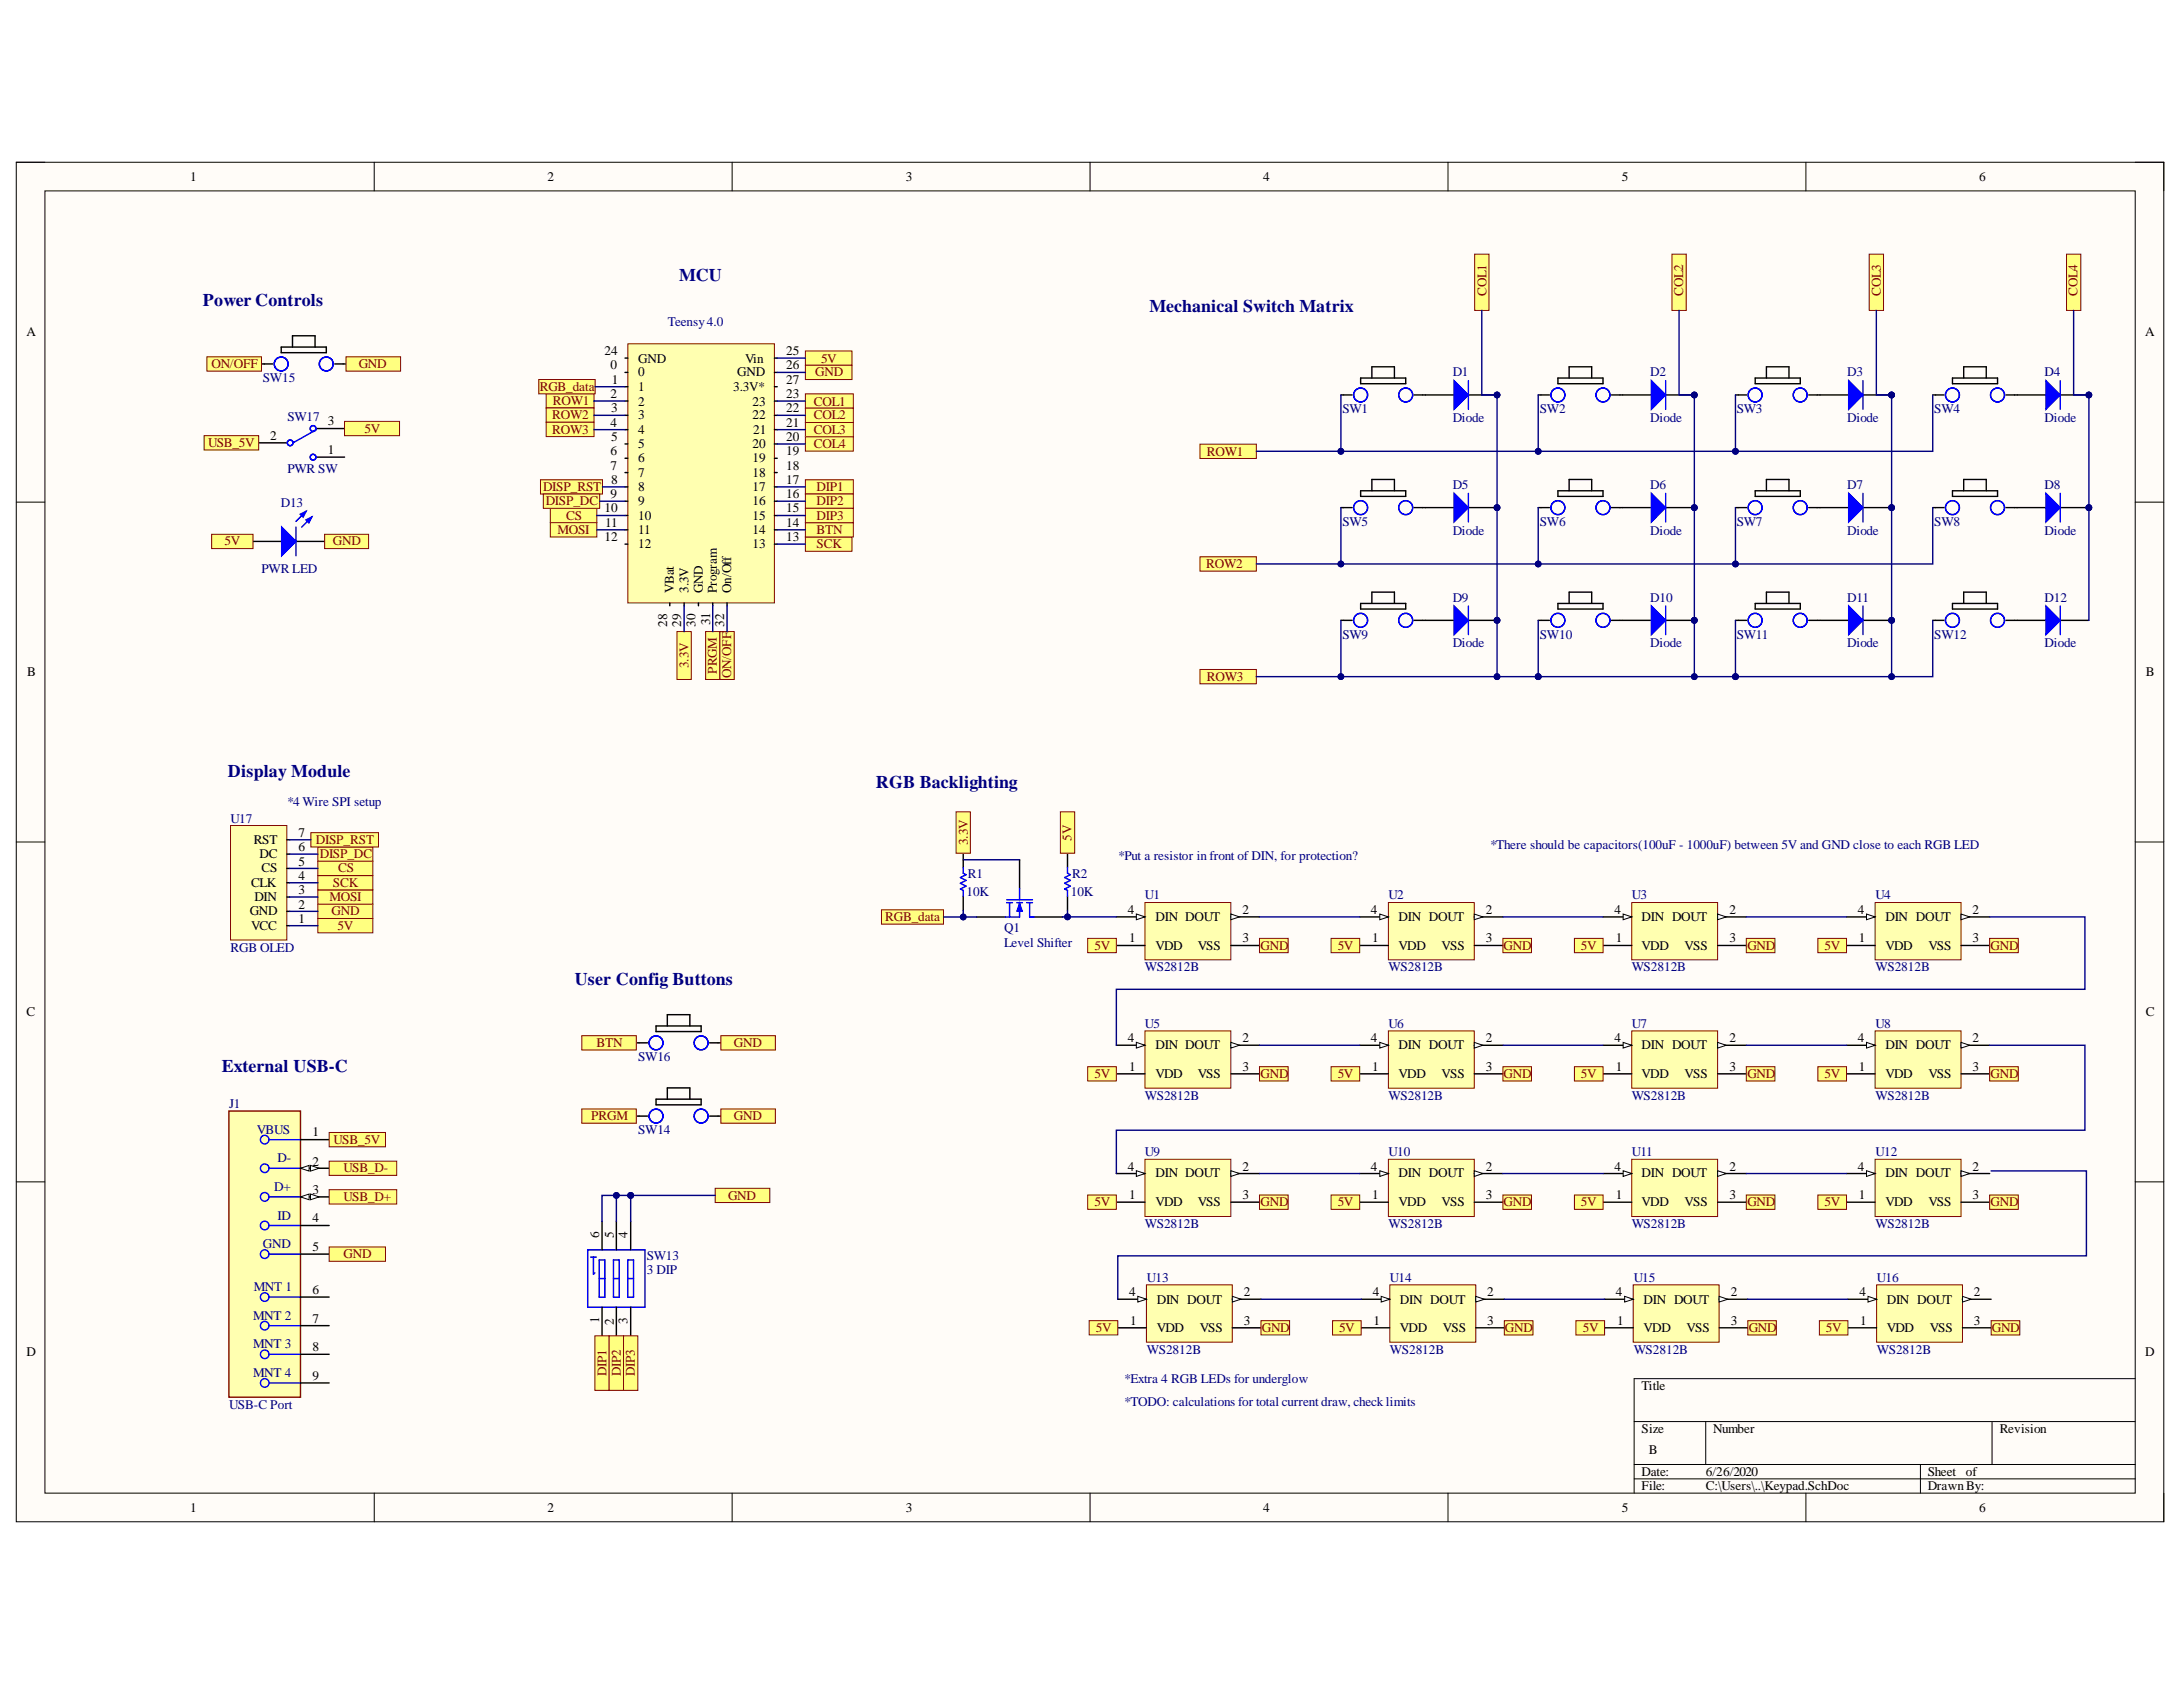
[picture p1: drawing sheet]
<svg xmlns="http://www.w3.org/2000/svg" width="279mm" height="216mm" viewBox="0 0 279 216" stroke-linecap="round" stroke-linejoin="round" font-family="sans-serif">
<defs><g id="words">
<g font-size="2.3" fill="#000080">
<text x="86.9" y="35.9">MCU</text>
<text x="26" y="39.2">Power Controls</text>
<text x="147.1" y="39.9">Mechanical Switch Matrix</text>
<text x="29.2" y="99.4">Display Module</text>
<text x="112.1" y="100.8">RGB Backlighting</text>
<text x="73.6" y="126.1">User Config Buttons</text>
<text x="28.4" y="137.2">External USB-C</text>
</g>
<g font-size="1.7">
<text x="24.4" y="23.2">1</text>
<text x="70.1" y="23.2">2</text>
<text x="115.9" y="23.2">3</text>
<text x="161.7" y="23.2">4</text>
<text x="207.6" y="23.2">5</text>
<text x="253.3" y="23.2">6</text>
<text x="3.4" y="43">A</text>
<text x="77.4" y="45.5">24</text>
<text x="78.1" y="47.2">0</text>
<text x="81.7" y="46.4">GND</text>
<text x="95.4" y="46.4">Vin</text>
<text x="100.6" y="47.2">26</text>
<text x="100.6" y="45.5">25</text>
<text x="274.5" y="43">A</text>
<text x="78.1" y="51">2</text>
<text x="78.2" y="52.7">3</text>
<text x="78.3" y="49.1">1</text>
<text x="81.7" y="48.2">0</text>
<text x="81.7" y="50">1</text>
<text x="81.7" y="51.9">2</text>
<text x="81.7" y="53.7">3</text>
<text x="93.9" y="50">3.3V*</text>
<text x="94.4" y="48.2">GND</text>
<text x="96.3" y="53.7">22</text>
<text x="96.3" y="51.9">23</text>
<text x="100.6" y="52.7">22</text>
<text x="100.6" y="51">23</text>
<text x="100.6" y="49.1">27</text>
<text x="34.6" y="56.3">2</text>
<text x="41.9" y="54.4">3</text>
<text x="41.9" y="58.1">1</text>
<text x="78.1" y="54.6">4</text>
<text x="78.1" y="58.2">6</text>
<text x="78.2" y="56.5">5</text>
<text x="81.7" y="55.5">4</text>
<text x="81.7" y="57.4">5</text>
<text x="81.7" y="59.2">6</text>
<text x="96.3" y="59.2">19</text>
<text x="96.3" y="57.4">20</text>
<text x="96.4" y="55.5">21</text>
<text x="100.6" y="58.2">19</text>
<text x="100.6" y="56.5">20</text>
<text x="100.6" y="54.6">21</text>
<text x="77.4" y="65.6">10</text>
<text x="78.1" y="60.1">7</text>
<text x="78.1" y="63.7">9</text>
<text x="78.2" y="62">8</text>
<text x="81.7" y="61">7</text>
<text x="81.7" y="62.9">8</text>
<text x="81.7" y="64.7">9</text>
<text x="96.3" y="64.7">16</text>
<text x="96.3" y="62.9">17</text>
<text x="96.3" y="61">18</text>
<text x="100.6" y="65.6">15</text>
<text x="100.6" y="63.7">16</text>
<text x="100.6" y="62">17</text>
<text x="100.6" y="60.1">18</text>
<text x="77.4" y="69.2">12</text>
<text x="77.5" y="67.4">11</text>
<text x="81.7" y="66.5">10</text>
<text x="81.7" y="68.4">11</text>
<text x="81.7" y="70.1">12</text>
<text x="96.3" y="70.1">13</text>
<text x="96.3" y="68.4">14</text>
<text x="96.3" y="66.5">15</text>
<text x="100.6" y="69.2">13</text>
<text x="100.6" y="67.4">14</text>
<text x="86.2" y="75.9" transform="rotate(-90 86.2 75.9)">VBat</text>
<text x="88.1" y="75.9" transform="rotate(-90 88.1 75.9)">3.3V</text>
<text x="90" y="75.9" transform="rotate(-90 90 75.9)">GND</text>
<text x="91.7" y="75.9" transform="rotate(-90 91.7 75.9)">Program</text>
<text x="93.6" y="75.9" transform="rotate(-90 93.6 75.9)">On/Off</text>
<text x="85.4" y="80.2" transform="rotate(-90 85.4 80.2)">28</text>
<text x="87.2" y="80.2" transform="rotate(-90 87.2 80.2)">29</text>
<text x="89" y="80.2" transform="rotate(-90 89 80.2)">30</text>
<text x="90.9" y="80" transform="rotate(-90 90.9 80)">31</text>
<text x="92.7" y="80.2" transform="rotate(-90 92.7 80.2)">32</text>
<text x="3.5" y="86.5">B</text>
<text x="274.6" y="86.5">B</text>
<text x="38.2" y="107.1">7</text>
<text x="32.1" y="113.5">CLK</text>
<text x="32.5" y="108">RST</text>
<text x="33.2" y="109.9">DC</text>
<text x="33.5" y="111.6">CS</text>
<text x="38.2" y="112.6">4</text>
<text x="38.2" y="110.8">5</text>
<text x="38.2" y="108.9">6</text>
<text x="32" y="117.1">GND</text>
<text x="32.1" y="119">VCC</text>
<text x="32.6" y="115.4">DIN</text>
<text x="38.2" y="118.1">1</text>
<text x="38.2" y="116.3">2</text>
<text x="38.2" y="114.4">3</text>
<text x="144.3" y="117">4</text>
<text x="147.9" y="117.9">DIN DOUT</text>
<text x="159" y="117">2</text>
<text x="175.4" y="117">4</text>
<text x="179" y="117.9">DIN DOUT</text>
<text x="190.2" y="117">2</text>
<text x="206.6" y="117">4</text>
<text x="210.1" y="117.9">DIN DOUT</text>
<text x="221.4" y="117">2</text>
<text x="237.8" y="117">4</text>
<text x="241.3" y="117.9">DIN DOUT</text>
<text x="252.5" y="117">2</text>
<text x="144.5" y="120.6">1</text>
<text x="147.9" y="121.5">VDD</text>
<text x="153.3" y="121.5">VSS</text>
<text x="159" y="120.6">3</text>
<text x="175.6" y="120.6">1</text>
<text x="179" y="121.5">VDD</text>
<text x="184.5" y="121.5">VSS</text>
<text x="190.2" y="120.6">3</text>
<text x="206.8" y="120.6">1</text>
<text x="210.1" y="121.5">VDD</text>
<text x="215.6" y="121.5">VSS</text>
<text x="221.4" y="120.6">3</text>
<text x="237.9" y="120.6">1</text>
<text x="241.3" y="121.5">VDD</text>
<text x="246.8" y="121.5">VSS</text>
<text x="252.5" y="120.6">3</text>
<text x="3.4" y="130.1">C</text>
<text x="274.6" y="130.1">C</text>
<text x="144.3" y="133.4">4</text>
<text x="144.5" y="137.1">1</text>
<text x="147.9" y="137.9">VDD</text>
<text x="147.9" y="134.3">DIN DOUT</text>
<text x="153.3" y="137.9">VSS</text>
<text x="159" y="133.4">2</text>
<text x="159" y="137.1">3</text>
<text x="175.4" y="133.4">4</text>
<text x="175.6" y="137.1">1</text>
<text x="179" y="137.9">VDD</text>
<text x="179" y="134.3">DIN DOUT</text>
<text x="184.5" y="137.9">VSS</text>
<text x="190.2" y="133.4">2</text>
<text x="190.2" y="137.1">3</text>
<text x="206.6" y="133.4">4</text>
<text x="206.8" y="137.1">1</text>
<text x="210.1" y="137.9">VDD</text>
<text x="210.1" y="134.3">DIN DOUT</text>
<text x="215.6" y="137.9">VSS</text>
<text x="221.4" y="133.4">2</text>
<text x="221.4" y="137.1">3</text>
<text x="237.8" y="133.4">4</text>
<text x="237.9" y="137.1">1</text>
<text x="241.3" y="137.9">VDD</text>
<text x="241.3" y="134.3">DIN DOUT</text>
<text x="246.8" y="137.9">VSS</text>
<text x="252.5" y="133.4">2</text>
<text x="252.5" y="137.1">3</text>
<text x="40" y="145.4">1</text>
<text x="40" y="149.2">2</text>
<text x="144.3" y="149.8">4</text>
<text x="159" y="149.8">2</text>
<text x="175.4" y="149.8">4</text>
<text x="190.2" y="149.8">2</text>
<text x="206.6" y="149.8">4</text>
<text x="221.4" y="149.8">2</text>
<text x="237.8" y="149.8">4</text>
<text x="252.5" y="149.8">2</text>
<text x="40" y="152.8">3</text>
<text x="144.5" y="153.5">1</text>
<text x="147.9" y="154.4">VDD</text>
<text x="147.9" y="150.7">DIN DOUT</text>
<text x="153.3" y="154.4">VSS</text>
<text x="159" y="153.5">3</text>
<text x="175.6" y="153.5">1</text>
<text x="179" y="154.4">VDD</text>
<text x="179" y="150.7">DIN DOUT</text>
<text x="184.5" y="154.4">VSS</text>
<text x="190.2" y="153.5">3</text>
<text x="206.8" y="153.5">1</text>
<text x="210.1" y="154.4">VDD</text>
<text x="210.1" y="150.7">DIN DOUT</text>
<text x="215.6" y="154.4">VSS</text>
<text x="221.4" y="153.5">3</text>
<text x="237.9" y="153.5">1</text>
<text x="241.3" y="154.4">VDD</text>
<text x="241.3" y="150.7">DIN DOUT</text>
<text x="246.8" y="154.4">VSS</text>
<text x="252.5" y="153.5">3</text>
<text x="40" y="156.4">4</text>
<text x="40" y="160.1">5</text>
<text x="76.7" y="158.5" transform="rotate(-90 76.7 158.5)">6</text>
<text x="78.5" y="158.5" transform="rotate(-90 78.5 158.5)">5</text>
<text x="80.3" y="158.5" transform="rotate(-90 80.3 158.5)">4</text>
<text x="40" y="165.6">6</text>
<text x="144.5" y="165.9">4</text>
<text x="148.1" y="166.8">DIN DOUT</text>
<text x="159.2" y="165.9">2</text>
<text x="175.7" y="165.9">4</text>
<text x="179.2" y="166.8">DIN DOUT</text>
<text x="190.3" y="165.9">2</text>
<text x="206.8" y="165.9">4</text>
<text x="210.4" y="166.8">DIN DOUT</text>
<text x="221.5" y="165.9">2</text>
<text x="238" y="165.9">4</text>
<text x="241.5" y="166.8">DIN DOUT</text>
<text x="252.6" y="165.9">2</text>
<text x="3.4" y="173.5">D</text>
<text x="40" y="169.3">7</text>
<text x="40" y="172.9">8</text>
<text x="76.7" y="169.4" transform="rotate(-90 76.7 169.4)">1</text>
<text x="78.5" y="169.5" transform="rotate(-90 78.5 169.5)">2</text>
<text x="80.3" y="169.4" transform="rotate(-90 80.3 169.4)">3</text>
<text x="144.7" y="169.5">1</text>
<text x="148.1" y="170.5">VDD</text>
<text x="153.5" y="170.5">VSS</text>
<text x="159.2" y="169.5">3</text>
<text x="175.8" y="169.5">1</text>
<text x="179.2" y="170.5">VDD</text>
<text x="184.7" y="170.5">VSS</text>
<text x="190.3" y="169.5">3</text>
<text x="207" y="169.5">1</text>
<text x="210.4" y="170.5">VDD</text>
<text x="215.9" y="170.5">VSS</text>
<text x="221.5" y="169.5">3</text>
<text x="238.1" y="169.5">1</text>
<text x="241.5" y="170.5">VDD</text>
<text x="247" y="170.5">VSS</text>
<text x="252.6" y="169.5">3</text>
<text x="274.5" y="173.5">D</text>
<text x="40" y="176.6">9</text>
<text x="210.1" y="177.9">Title</text>
<text x="210.1" y="183.4">Size</text>
<text x="219.2" y="183.4">Number</text>
<text x="255.9" y="183.4">Revision</text>
<text x="210.1" y="188.9">Date:</text>
<text x="210.1" y="190.7">File:</text>
<text x="211" y="186.1">B</text>
<text x="218.3" y="188.9">6/26/2020</text>
<text x="218.3" y="190.7">C:\Users\..\Keypad.SchDoc</text>
<text x="246.7" y="188.9">Sheet</text>
<text x="246.7" y="190.7">DrawnBy:</text>
<text x="251.6" y="188.9">of</text>
<text x="24.4" y="193.4">1</text>
<text x="70.1" y="193.4">2</text>
<text x="115.9" y="193.4">3</text>
<text x="161.7" y="193.4">4</text>
<text x="207.6" y="193.4">5</text>
<text x="253.3" y="193.4">6</text>
</g>
<g font-size="1.7" fill="#000080">
<text x="85.5" y="41.8">Teensy4.0</text>
<text x="33.7" y="48.9">SW15</text>
<text x="36.8" y="53.9">SW17</text>
<text x="171.8" y="52.9">SW1</text>
<text x="185.9" y="48.2">D1</text>
<text x="197.1" y="52.9">SW2</text>
<text x="211.2" y="48.2">D2</text>
<text x="222.3" y="52.9">SW3</text>
<text x="236.4" y="48.2">D3</text>
<text x="247.6" y="52.9">SW4</text>
<text x="261.7" y="48.2">D4</text>
<text x="185.9" y="54">Diode</text>
<text x="211.2" y="54">Diode</text>
<text x="236.4" y="54">Diode</text>
<text x="261.7" y="54">Diode</text>
<text x="35.9" y="64.9">D13</text>
<text x="36.8" y="60.5">PWR SW</text>
<text x="185.9" y="62.5">D5</text>
<text x="211.2" y="62.5">D6</text>
<text x="236.4" y="62.5">D7</text>
<text x="261.7" y="62.5">D8</text>
<text x="171.8" y="67.3">SW5</text>
<text x="185.9" y="68.5">Diode</text>
<text x="197.1" y="67.3">SW6</text>
<text x="211.2" y="68.5">Diode</text>
<text x="222.3" y="67.3">SW7</text>
<text x="236.4" y="68.5">Diode</text>
<text x="247.6" y="67.3">SW8</text>
<text x="261.7" y="68.5">Diode</text>
<text x="33.5" y="73.3">PWR LED</text>
<text x="185.9" y="77">D9</text>
<text x="211.2" y="77">D10</text>
<text x="236.4" y="77">D11</text>
<text x="261.7" y="77">D12</text>
<text x="171.8" y="81.7">SW9</text>
<text x="185.9" y="82.8">Diode</text>
<text x="197.1" y="81.7">SW10</text>
<text x="211.2" y="82.8">Diode</text>
<text x="222.3" y="81.7">SW11</text>
<text x="236.4" y="82.8">Diode</text>
<text x="247.6" y="81.7">SW12</text>
<text x="261.7" y="82.8">Diode</text>
<text x="29.5" y="105.3">U17</text>
<text x="36.8" y="103.2">*4 Wire SPI setup</text>
<text x="123.9" y="112.3">R1</text>
<text x="137.2" y="112.3">R2</text>
<text x="143.1" y="110">*Put a resistor in front of DIN, for protection?</text>
<text x="190.8" y="108.6">*There should be capacitors(100uF - 1000uF) between 5V and GND close to each RGB LED</text>
<text x="123.7" y="114.7">10K</text>
<text x="128.5" y="119.3">Q1</text>
<text x="137.1" y="114.7">10K</text>
<text x="146.5" y="115.1">U1</text>
<text x="177.7" y="115.1">U2</text>
<text x="208.8" y="115.1">U3</text>
<text x="240" y="115.1">U4</text>
<text x="29.5" y="121.8">RGB OLED</text>
<text x="128.5" y="121.2">Level Shifter</text>
<text x="146.5" y="124.3">WS2812B</text>
<text x="177.7" y="124.3">WS2812B</text>
<text x="208.8" y="124.3">WS2812B</text>
<text x="240" y="124.3">WS2812B</text>
<text x="146.5" y="131.6">U5</text>
<text x="177.7" y="131.6">U6</text>
<text x="208.8" y="131.6">U7</text>
<text x="240" y="131.6">U8</text>
<text x="81.7" y="135.8">SW16</text>
<text x="29.3" y="141.8">J1</text>
<text x="146.5" y="140.7">WS2812B</text>
<text x="177.7" y="140.7">WS2812B</text>
<text x="208.8" y="140.7">WS2812B</text>
<text x="240" y="140.7">WS2812B</text>
<text x="32.9" y="145.1">VBUS</text>
<text x="35.5" y="148.7">D-</text>
<text x="81.7" y="145.2">SW14</text>
<text x="146.5" y="148">U9</text>
<text x="177.7" y="148">U10</text>
<text x="208.8" y="148">U11</text>
<text x="240" y="148">U12</text>
<text x="35.1" y="152.5">D+</text>
<text x="33.7" y="159.7">GND</text>
<text x="35.5" y="156.1">ID</text>
<text x="82.8" y="161.2">SW13</text>
<text x="146.5" y="157.1">WS2812B</text>
<text x="177.7" y="157.1">WS2812B</text>
<text x="208.8" y="157.1">WS2812B</text>
<text x="240" y="157.1">WS2812B</text>
<text x="32.5" y="165.2">MNT 1</text>
<text x="82.8" y="163.1">3 DIP</text>
<text x="146.8" y="164">U13</text>
<text x="177.9" y="164">U14</text>
<text x="209.1" y="164">U15</text>
<text x="240.2" y="164">U16</text>
<text x="32.4" y="168.9">MNT 2</text>
<text x="32.4" y="172.6">MNT 3</text>
<text x="146.8" y="173.2">WS2812B</text>
<text x="177.9" y="173.2">WS2812B</text>
<text x="209.1" y="173.2">WS2812B</text>
<text x="240.2" y="173.2">WS2812B</text>
<text x="32.4" y="176.2">MNT 4</text>
<text x="143.9" y="177.1">*Extra 4 RGB LEDs for underglow</text>
<text x="143.9" y="179.9">*TODO: calculations for total current draw, check limits</text>
<text x="29.3" y="180.3">USB-C Port</text>
</g>
<g font-size="1.7" fill="#800000">
<text x="190.2" y="37.9" transform="rotate(-90 190.2 37.9)">COL1</text>
<text x="215.4" y="37.9" transform="rotate(-90 215.4 37.9)">COL2</text>
<text x="240.7" y="37.9" transform="rotate(-90 240.7 37.9)">COL3</text>
<text x="265.9" y="37.9" transform="rotate(-90 265.9 37.9)">COL4</text>
<text x="27.1" y="47.1">ON/OFF</text>
<text x="45.9" y="47.1">GND</text>
<text x="105.1" y="46.4">5V</text>
<text x="69.1" y="50">RGB_data</text>
<text x="70.7" y="53.7">ROW2</text>
<text x="70.8" y="51.8">ROW1</text>
<text x="104.2" y="51.9">COL1</text>
<text x="104.2" y="53.7">COL2</text>
<text x="104.3" y="48.2">GND</text>
<text x="26.6" y="57.2">USB_5V</text>
<text x="46.7" y="55.4">5V</text>
<text x="70.7" y="55.5">ROW3</text>
<text x="104.2" y="55.5">COL3</text>
<text x="104.2" y="57.4">COL4</text>
<text x="154.5" y="58.3">ROW1</text>
<text x="69.5" y="62.9">DISP_RST</text>
<text x="69.8" y="64.7">DISP_DC</text>
<text x="104.5" y="62.9">DIP1</text>
<text x="104.5" y="64.7">DIP2</text>
<text x="28.7" y="69.8">5V</text>
<text x="42.6" y="69.8">GND</text>
<text x="71.4" y="68.4">MOSI</text>
<text x="72.5" y="66.5">CS</text>
<text x="104.5" y="70.1">SCK</text>
<text x="104.5" y="68.4">BTN</text>
<text x="104.5" y="66.5">DIP3</text>
<text x="154.4" y="72.7">ROW2</text>
<text x="88.1" y="85.5" transform="rotate(-90 88.1 85.5)">3.3V</text>
<text x="91.7" y="86.2" transform="rotate(-90 91.7 86.2)">PRGM</text>
<text x="93.6" y="86.8" transform="rotate(-90 93.6 86.8)">ON/OFF</text>
<text x="154.5" y="87.1">ROW3</text>
<text x="137.1" y="107.6" transform="rotate(-90 137.1 107.6)">5V</text>
<text x="40.4" y="108">DISP_RST</text>
<text x="40.9" y="109.9">DISP_DC</text>
<text x="42.6" y="113.5">SCK</text>
<text x="43.3" y="111.6">CS</text>
<text x="123.9" y="108.2" transform="rotate(-90 123.9 108.2)">3.3V</text>
<text x="42.2" y="115.4">MOSI</text>
<text x="42.4" y="117.1">GND</text>
<text x="43.2" y="119">5V</text>
<text x="113.3" y="117.9">RGB_data</text>
<text x="140.1" y="121.5">5V</text>
<text x="161.3" y="121.5">GND</text>
<text x="171.2" y="121.5">5V</text>
<text x="192.4" y="121.5">GND</text>
<text x="202.3" y="121.5">5V</text>
<text x="223.6" y="121.5">GND</text>
<text x="233.5" y="121.5">5V</text>
<text x="254.8" y="121.5">GND</text>
<text x="76.4" y="134">BTN</text>
<text x="93.9" y="134">GND</text>
<text x="140.1" y="137.9">5V</text>
<text x="161.3" y="137.9">GND</text>
<text x="171.2" y="137.9">5V</text>
<text x="192.4" y="137.9">GND</text>
<text x="202.3" y="137.9">5V</text>
<text x="223.6" y="137.9">GND</text>
<text x="233.5" y="137.9">5V</text>
<text x="254.8" y="137.9">GND</text>
<text x="75.7" y="143.3">PRGM</text>
<text x="93.9" y="143.3">GND</text>
<text x="42.7" y="146.4">USB_5V</text>
<text x="44" y="150">USB_D-</text>
<text x="44" y="153.7">USB_D+</text>
<text x="93.2" y="153.6">GND</text>
<text x="140.1" y="154.4">5V</text>
<text x="161.3" y="154.4">GND</text>
<text x="171.2" y="154.4">5V</text>
<text x="192.4" y="154.4">GND</text>
<text x="202.3" y="154.4">5V</text>
<text x="223.6" y="154.4">GND</text>
<text x="233.5" y="154.4">5V</text>
<text x="254.8" y="154.4">GND</text>
<text x="44" y="161">GND</text>
<text x="140.3" y="170.5">5V</text>
<text x="161.5" y="170.5">GND</text>
<text x="171.4" y="170.5">5V</text>
<text x="192.6" y="170.5">GND</text>
<text x="202.6" y="170.5">5V</text>
<text x="223.8" y="170.5">GND</text>
<text x="233.7" y="170.5">5V</text>
<text x="254.9" y="170.5">GND</text>
<text x="77.6" y="176.1" transform="rotate(-90 77.6 176.1)">DIP1</text>
<text x="79.5" y="176.1" transform="rotate(-90 79.5 176.1)">DIP2</text>
<text x="81.3" y="176.1" transform="rotate(-90 81.3 176.1)">DIP3</text>
</g>
</g></defs>
<path d="M2.1 20.8h274.8v174h-274.8z" fill-rule="evenodd" fill="#fffcf8"/>
<path d="M2.1 20.8h274.8v174h-274.8z" fill="none" stroke="#000" stroke-width=".13"/>
<path d="M5.7 24.4h267.6v166.7h-267.6z" fill-rule="evenodd" fill="#fffcf8"/>
<g fill="none" stroke="#000" stroke-width=".13">
<path d="M2.1 20.8h3.6M5.7 24.4h267.6v166.7h-267.6zM47.9 20.8v3.6M93.7 20.8v3.6M139.5 20.8v3.6M185.3 20.8v3.6M231.1 20.8v3.6M273.3 20.8h3.6v3.6M2.1 64.3h3.6M273.3 64.3h3.6M2.1 107.8h3.6M273.3 107.8h3.6"/>
<path d="M2.1 151.3h3.6M273.3 151.3h3.6M273.3 176.4h-64.1v14.7M47.9 191.1v3.7M93.7 191.1v3.7M139.5 191.1v3.7M185.3 191.1v3.7M209.2 181.9h64.1M209.2 187.4h64.1M209.2 189.3h64.1M218.3 181.9v5.5M231.1 191.1v3.7"/>
<path d="M245.8 187.4v3.7M255 181.9v5.5M276.9 191.1v3.7"/>
</g>
<path d="M240 148.4h11v7.3h-11z" fill-rule="evenodd" fill="#ffffb0"/>
<path d="M240 148.4h11v7.3h-11z" fill="none" stroke="#800000" stroke-width=".13"/>
<path d="M236.3 153.9h3.7M251 150.2h3.7" fill="none" stroke="#000" stroke-width=".18"/>
<path d="M251 149.8l1.1 .4-1.1 .4z" fill="#f8fcff"/>
<path d="M251 149.8l1.1 .4-1.1 .4z" fill="none" stroke="#000" stroke-width=".13"/>
<path d="M236.3 150.2h3.7M251 153.9h3.7" fill="none" stroke="#000" stroke-width=".18"/>
<path d="M238.9 149.8l1.1 .4-1.1 .4z" fill="#f8fcff"/>
<path d="M238.9 149.8l1.1 .4-1.1 .4z" fill="none" stroke="#000" stroke-width=".13"/>
<path d="M208.8 148.4h11v7.3h-11z" fill-rule="evenodd" fill="#ffffb0"/>
<path d="M208.8 148.4h11v7.3h-11z" fill="none" stroke="#800000" stroke-width=".13"/>
<path d="M205.2 153.9h3.6M219.8 150.2h3.7" fill="none" stroke="#000" stroke-width=".18"/>
<path d="M219.8 149.8l1.1 .4-1.1 .4z" fill="#f8fcff"/>
<path d="M219.8 149.8l1.1 .4-1.1 .4z" fill="none" stroke="#000" stroke-width=".13"/>
<path d="M205.2 150.2h3.6M219.8 153.9h3.7" fill="none" stroke="#000" stroke-width=".18"/>
<path d="M207.7 149.8l1.1 .4-1.1 .4z" fill="#f8fcff"/>
<path d="M207.7 149.8l1.1 .4-1.1 .4z" fill="none" stroke="#000" stroke-width=".13"/>
<path d="M177.7 148.4h11v7.3h-11z" fill-rule="evenodd" fill="#ffffb0"/>
<path d="M177.7 148.4h11v7.3h-11z" fill="none" stroke="#800000" stroke-width=".13"/>
<path d="M174 153.9h3.7M188.7 150.2h3.7" fill="none" stroke="#000" stroke-width=".18"/>
<path d="M188.7 149.8l1.1 .4-1.1 .4z" fill="#f8fcff"/>
<path d="M188.7 149.8l1.1 .4-1.1 .4z" fill="none" stroke="#000" stroke-width=".13"/>
<path d="M174 150.2h3.7M188.7 153.9h3.7" fill="none" stroke="#000" stroke-width=".18"/>
<path d="M176.6 149.8l1.1 .4-1.1 .4z" fill="#f8fcff"/>
<path d="M176.6 149.8l1.1 .4-1.1 .4z" fill="none" stroke="#000" stroke-width=".13"/>
<path d="M146.5 148.4h11v7.3h-11z" fill-rule="evenodd" fill="#ffffb0"/>
<path d="M146.5 148.4h11v7.3h-11z" fill="none" stroke="#800000" stroke-width=".13"/>
<path d="M142.9 153.9h3.6M157.5 150.2h3.7" fill="none" stroke="#000" stroke-width=".18"/>
<path d="M157.5 149.8l1.1 .4-1.1 .4z" fill="#f8fcff"/>
<path d="M157.5 149.8l1.1 .4-1.1 .4z" fill="none" stroke="#000" stroke-width=".13"/>
<path d="M142.9 150.2h3.6M157.5 153.9h3.7" fill="none" stroke="#000" stroke-width=".18"/>
<path d="M145.4 149.8l1.1 .4-1.1 .4z" fill="#f8fcff"/>
<path d="M145.4 149.8l1.1 .4-1.1 .4z" fill="none" stroke="#000" stroke-width=".13"/>
<path d="M146.5 131.9h11v7.4h-11z" fill-rule="evenodd" fill="#ffffb0"/>
<path d="M146.5 131.9h11v7.4h-11z" fill="none" stroke="#800000" stroke-width=".13"/>
<path d="M142.9 137.4h3.6M157.5 133.8h3.7" fill="none" stroke="#000" stroke-width=".18"/>
<path d="M157.5 133.4l1.1 .4-1.1 .3z" fill="#f8fcff"/>
<path d="M157.5 133.4l1.1 .4-1.1 .3z" fill="none" stroke="#000" stroke-width=".13"/>
<path d="M142.9 133.8h3.6M157.5 137.4h3.7" fill="none" stroke="#000" stroke-width=".18"/>
<path d="M145.4 133.4l1.1 .4-1.1 .3z" fill="#f8fcff"/>
<path d="M145.4 133.4l1.1 .4-1.1 .3z" fill="none" stroke="#000" stroke-width=".13"/>
<path d="M146.5 115.5h11v7.3h-11z" fill-rule="evenodd" fill="#ffffb0"/>
<path d="M146.5 115.5h11v7.3h-11z" fill="none" stroke="#800000" stroke-width=".13"/>
<path d="M157.5 117.3h3.7M142.9 121h3.6" fill="none" stroke="#000" stroke-width=".18"/>
<path d="M157.5 117l1.1 .3-1.1 .4z" fill="#f8fcff"/>
<path d="M157.5 117l1.1 .3-1.1 .4z" fill="none" stroke="#000" stroke-width=".13"/>
<path d="M142.9 117.3h3.6M157.5 121h3.7" fill="none" stroke="#000" stroke-width=".18"/>
<path d="M145.4 117l1.1 .3-1.1 .4z" fill="#f8fcff"/>
<path d="M145.4 117l1.1 .3-1.1 .4z" fill="none" stroke="#000" stroke-width=".13"/>
<path d="M177.7 131.9h11v7.4h-11z" fill-rule="evenodd" fill="#ffffb0"/>
<path d="M177.7 131.9h11v7.4h-11z" fill="none" stroke="#800000" stroke-width=".13"/>
<path d="M174 137.4h3.7M188.7 133.8h3.7" fill="none" stroke="#000" stroke-width=".18"/>
<path d="M188.7 133.4l1.1 .4-1.1 .3z" fill="#f8fcff"/>
<path d="M188.7 133.4l1.1 .4-1.1 .3z" fill="none" stroke="#000" stroke-width=".13"/>
<path d="M174 133.8h3.7M188.7 137.4h3.7" fill="none" stroke="#000" stroke-width=".18"/>
<path d="M176.6 133.4l1.1 .4-1.1 .3z" fill="#f8fcff"/>
<path d="M176.6 133.4l1.1 .4-1.1 .3z" fill="none" stroke="#000" stroke-width=".13"/>
<path d="M208.8 131.9h11v7.4h-11z" fill-rule="evenodd" fill="#ffffb0"/>
<path d="M208.8 131.9h11v7.4h-11z" fill="none" stroke="#800000" stroke-width=".13"/>
<path d="M205.2 137.4h3.6M219.8 133.8h3.7" fill="none" stroke="#000" stroke-width=".18"/>
<path d="M219.8 133.4l1.1 .4-1.1 .3z" fill="#f8fcff"/>
<path d="M219.8 133.4l1.1 .4-1.1 .3z" fill="none" stroke="#000" stroke-width=".13"/>
<path d="M205.2 133.8h3.6M219.8 137.4h3.7" fill="none" stroke="#000" stroke-width=".18"/>
<path d="M207.7 133.4l1.1 .4-1.1 .3z" fill="#f8fcff"/>
<path d="M207.7 133.4l1.1 .4-1.1 .3z" fill="none" stroke="#000" stroke-width=".13"/>
<path d="M240 131.9h11v7.4h-11z" fill-rule="evenodd" fill="#ffffb0"/>
<path d="M240 131.9h11v7.4h-11z" fill="none" stroke="#800000" stroke-width=".13"/>
<path d="M236.3 137.4h3.7M251 133.8h3.7" fill="none" stroke="#000" stroke-width=".18"/>
<path d="M251 133.4l1.1 .4-1.1 .3z" fill="#f8fcff"/>
<path d="M251 133.4l1.1 .4-1.1 .3z" fill="none" stroke="#000" stroke-width=".13"/>
<path d="M236.3 133.8h3.7M251 137.4h3.7" fill="none" stroke="#000" stroke-width=".18"/>
<path d="M238.9 133.4l1.1 .4-1.1 .3z" fill="#f8fcff"/>
<path d="M238.9 133.4l1.1 .4-1.1 .3z" fill="none" stroke="#000" stroke-width=".13"/>
<path d="M177.7 115.5h11v7.3h-11z" fill-rule="evenodd" fill="#ffffb0"/>
<path d="M177.7 115.5h11v7.3h-11z" fill="none" stroke="#800000" stroke-width=".13"/>
<path d="M188.7 117.3h3.7M174 121h3.7" fill="none" stroke="#000" stroke-width=".18"/>
<path d="M188.7 117l1.1 .3-1.1 .4z" fill="#f8fcff"/>
<path d="M188.7 117l1.1 .3-1.1 .4z" fill="none" stroke="#000" stroke-width=".13"/>
<path d="M174 117.3h3.7M188.7 121h3.7" fill="none" stroke="#000" stroke-width=".18"/>
<path d="M176.6 117l1.1 .3-1.1 .4z" fill="#f8fcff"/>
<path d="M176.6 117l1.1 .3-1.1 .4z" fill="none" stroke="#000" stroke-width=".13"/>
<path d="M208.8 115.5h11v7.3h-11z" fill-rule="evenodd" fill="#ffffb0"/>
<path d="M208.8 115.5h11v7.3h-11z" fill="none" stroke="#800000" stroke-width=".13"/>
<path d="M219.8 117.3h3.7M205.2 121h3.6" fill="none" stroke="#000" stroke-width=".18"/>
<path d="M219.8 117l1.1 .3-1.1 .4z" fill="#f8fcff"/>
<path d="M219.8 117l1.1 .3-1.1 .4z" fill="none" stroke="#000" stroke-width=".13"/>
<path d="M205.2 117.3h3.6M219.8 121h3.7" fill="none" stroke="#000" stroke-width=".18"/>
<path d="M207.7 117l1.1 .3-1.1 .4z" fill="#f8fcff"/>
<path d="M207.7 117l1.1 .3-1.1 .4z" fill="none" stroke="#000" stroke-width=".13"/>
<path d="M240 115.5h11v7.3h-11z" fill-rule="evenodd" fill="#ffffb0"/>
<path d="M240 115.5h11v7.3h-11z" fill="none" stroke="#800000" stroke-width=".13"/>
<path d="M251 117.3h3.7M236.3 121h3.7" fill="none" stroke="#000" stroke-width=".18"/>
<path d="M251 117l1.1 .3-1.1 .4z" fill="#f8fcff"/>
<path d="M251 117l1.1 .3-1.1 .4z" fill="none" stroke="#000" stroke-width=".13"/>
<path d="M236.3 117.3h3.7M251 121h3.7" fill="none" stroke="#000" stroke-width=".18"/>
<path d="M238.9 117l1.1 .3-1.1 .4z" fill="#f8fcff"/>
<path d="M238.9 117l1.1 .3-1.1 .4z" fill="none" stroke="#000" stroke-width=".13"/>
<path d="M139.2 120.1h3.7v1.8h-3.7z" fill-rule="evenodd" fill="#ffff80"/>
<path d="M139.2 120.1h3.7v1.8h-3.7z" fill="none" stroke="#800000" stroke-width=".13"/>
<path d="M170.4 120.1h3.6v1.8h-3.6z" fill-rule="evenodd" fill="#ffff80"/>
<path d="M170.4 120.1h3.6v1.8h-3.6z" fill="none" stroke="#800000" stroke-width=".13"/>
<path d="M201.5 120.1h3.7v1.8h-3.7z" fill-rule="evenodd" fill="#ffff80"/>
<path d="M201.5 120.1h3.7v1.8h-3.7z" fill="none" stroke="#800000" stroke-width=".13"/>
<path d="M232.7 120.1h3.6v1.8h-3.6z" fill-rule="evenodd" fill="#ffff80"/>
<path d="M232.7 120.1h3.6v1.8h-3.6z" fill="none" stroke="#800000" stroke-width=".13"/>
<path d="M139.2 136.5h3.7v1.8h-3.7z" fill-rule="evenodd" fill="#ffff80"/>
<path d="M139.2 136.5h3.7v1.8h-3.7z" fill="none" stroke="#800000" stroke-width=".13"/>
<path d="M170.4 136.5h3.6v1.8h-3.6z" fill-rule="evenodd" fill="#ffff80"/>
<path d="M170.4 136.5h3.6v1.8h-3.6z" fill="none" stroke="#800000" stroke-width=".13"/>
<path d="M201.5 136.5h3.7v1.8h-3.7z" fill-rule="evenodd" fill="#ffff80"/>
<path d="M201.5 136.5h3.7v1.8h-3.7z" fill="none" stroke="#800000" stroke-width=".13"/>
<path d="M232.7 136.5h3.6v1.8h-3.6z" fill-rule="evenodd" fill="#ffff80"/>
<path d="M232.7 136.5h3.6v1.8h-3.6z" fill="none" stroke="#800000" stroke-width=".13"/>
<path d="M232.7 152.9h3.6v1.9h-3.6z" fill-rule="evenodd" fill="#ffff80"/>
<path d="M232.7 152.9h3.6v1.9h-3.6z" fill="none" stroke="#800000" stroke-width=".13"/>
<path d="M201.5 152.9h3.7v1.9h-3.7z" fill-rule="evenodd" fill="#ffff80"/>
<path d="M201.5 152.9h3.7v1.9h-3.7z" fill="none" stroke="#800000" stroke-width=".13"/>
<path d="M170.4 152.9h3.6v1.9h-3.6z" fill-rule="evenodd" fill="#ffff80"/>
<path d="M170.4 152.9h3.6v1.9h-3.6z" fill="none" stroke="#800000" stroke-width=".13"/>
<path d="M139.2 152.9h3.7v1.9h-3.7z" fill-rule="evenodd" fill="#ffff80"/>
<path d="M139.2 152.9h3.7v1.9h-3.7z" fill="none" stroke="#800000" stroke-width=".13"/>
<path d="M161.2 120.1h3.7v1.8h-3.7z" fill-rule="evenodd" fill="#ffff80"/>
<path d="M161.2 120.1h3.7v1.8h-3.7z" fill="none" stroke="#800000" stroke-width=".13"/>
<path d="M192.4 120.1h3.6v1.8h-3.6z" fill-rule="evenodd" fill="#ffff80"/>
<path d="M192.4 120.1h3.6v1.8h-3.6z" fill="none" stroke="#800000" stroke-width=".13"/>
<path d="M223.5 120.1h3.7v1.8h-3.7z" fill-rule="evenodd" fill="#ffff80"/>
<path d="M223.5 120.1h3.7v1.8h-3.7z" fill="none" stroke="#800000" stroke-width=".13"/>
<path d="M254.7 120.1h3.6v1.8h-3.6z" fill-rule="evenodd" fill="#ffff80"/>
<path d="M254.7 120.1h3.6v1.8h-3.6z" fill="none" stroke="#800000" stroke-width=".13"/>
<path d="M161.2 136.5h3.7v1.8h-3.7z" fill-rule="evenodd" fill="#ffff80"/>
<path d="M161.2 136.5h3.7v1.8h-3.7z" fill="none" stroke="#800000" stroke-width=".13"/>
<path d="M192.4 136.5h3.6v1.8h-3.6z" fill-rule="evenodd" fill="#ffff80"/>
<path d="M192.4 136.5h3.6v1.8h-3.6z" fill="none" stroke="#800000" stroke-width=".13"/>
<path d="M223.5 136.5h3.7v1.8h-3.7z" fill-rule="evenodd" fill="#ffff80"/>
<path d="M223.5 136.5h3.7v1.8h-3.7z" fill="none" stroke="#800000" stroke-width=".13"/>
<path d="M254.7 136.5h3.6v1.8h-3.6z" fill-rule="evenodd" fill="#ffff80"/>
<path d="M254.7 136.5h3.6v1.8h-3.6z" fill="none" stroke="#800000" stroke-width=".13"/>
<path d="M254.7 152.9h3.6v1.9h-3.6z" fill-rule="evenodd" fill="#ffff80"/>
<path d="M254.7 152.9h3.6v1.9h-3.6z" fill="none" stroke="#800000" stroke-width=".13"/>
<path d="M223.5 152.9h3.7v1.9h-3.7z" fill-rule="evenodd" fill="#ffff80"/>
<path d="M223.5 152.9h3.7v1.9h-3.7z" fill="none" stroke="#800000" stroke-width=".13"/>
<path d="M192.4 152.9h3.6v1.9h-3.6z" fill-rule="evenodd" fill="#ffff80"/>
<path d="M192.4 152.9h3.6v1.9h-3.6z" fill="none" stroke="#800000" stroke-width=".13"/>
<path d="M161.2 152.9h3.7v1.9h-3.7z" fill-rule="evenodd" fill="#ffff80"/>
<path d="M161.2 152.9h3.7v1.9h-3.7z" fill="none" stroke="#800000" stroke-width=".13"/>
<path d="M171.6 50.5h1.5M174.1 48.4h5.8v.7h-5.8zM175.6 48.4v-1.5h2.9v1.5M181 50.5h1.4" fill="none" stroke="#000" stroke-width=".18"/>
<g fill="none" stroke="#00f" stroke-width=".18">
<circle cx="174.1" cy="50.5" r=".89"/>
<circle cx="179.9" cy="50.5" r=".89"/>
</g>
<circle cx="191.6" cy="50.5" r=".37" fill="#000080"/>
<circle cx="191.6" cy="50.5" r=".37" fill="none" stroke="#000080" stroke-width=".13"/>
<path d="M182.4 50.5h3.7M187.9 50.5h3.7" fill="none" stroke="#000" stroke-width=".18"/>
<circle cx="191.6" cy="50.5" r=".37" fill="#000080"/>
<circle cx="191.6" cy="50.5" r=".37" fill="none" stroke="#000080" stroke-width=".13"/>
<path d="M186.1 48.7l1.8 1.8-1.8 1.9z" fill="#00f"/>
<g fill="none" stroke="#00f" stroke-width=".18">
<path d="M186.1 48.7l1.8 1.8-1.8 1.9zM187.9 48.7v3.7"/>
<circle cx="199.4" cy="50.5" r=".89"/>
<circle cx="205.2" cy="50.5" r=".89"/>
</g>
<path d="M196.9 50.5h1.4M199.4 48.4h5.8v.7h-5.8zM200.8 48.4v-1.5h2.9v1.5M206.2 50.5h1.5" fill="none" stroke="#000" stroke-width=".18"/>
<circle cx="216.9" cy="50.5" r=".37" fill="#000080"/>
<circle cx="216.9" cy="50.5" r=".37" fill="none" stroke="#000080" stroke-width=".13"/>
<path d="M207.7 50.5h3.7M213.2 50.5h3.7" fill="none" stroke="#000" stroke-width=".18"/>
<circle cx="216.9" cy="50.5" r=".37" fill="#000080"/>
<circle cx="216.9" cy="50.5" r=".37" fill="none" stroke="#000080" stroke-width=".13"/>
<path d="M211.4 48.7l1.8 1.8-1.8 1.9z" fill="#00f"/>
<g fill="none" stroke="#00f" stroke-width=".18">
<path d="M211.4 48.7l1.8 1.8-1.8 1.9zM213.2 48.7v3.7"/>
<circle cx="224.6" cy="50.5" r=".89"/>
<circle cx="230.4" cy="50.5" r=".89"/>
</g>
<path d="M222.1 50.5h1.5M224.6 48.4h5.8v.7h-5.8zM226.1 48.4v-1.5h2.9v1.5M231.5 50.5h1.4" fill="none" stroke="#000" stroke-width=".18"/>
<circle cx="242.1" cy="50.5" r=".37" fill="#000080"/>
<circle cx="242.1" cy="50.5" r=".37" fill="none" stroke="#000080" stroke-width=".13"/>
<path d="M232.9 50.5h3.7M238.4 50.5h3.7" fill="none" stroke="#000" stroke-width=".18"/>
<circle cx="242.1" cy="50.5" r=".37" fill="#000080"/>
<circle cx="242.1" cy="50.5" r=".37" fill="none" stroke="#000080" stroke-width=".13"/>
<path d="M236.6 48.7l1.8 1.8-1.8 1.9z" fill="#00f"/>
<g fill="none" stroke="#00f" stroke-width=".18">
<path d="M236.6 48.7l1.8 1.8-1.8 1.9zM238.4 48.7v3.7"/>
<circle cx="249.9" cy="50.5" r=".89"/>
<circle cx="255.7" cy="50.5" r=".89"/>
</g>
<path d="M247.4 50.5h1.4M249.9 48.4h5.8v.7h-5.8zM251.3 48.4v-1.5h2.9v1.5M256.7 50.5h1.5" fill="none" stroke="#000" stroke-width=".18"/>
<circle cx="267.4" cy="50.5" r=".37" fill="#000080"/>
<circle cx="267.4" cy="50.5" r=".37" fill="none" stroke="#000080" stroke-width=".13"/>
<path d="M258.2 50.5h3.7M263.7 50.5h3.7" fill="none" stroke="#000" stroke-width=".18"/>
<circle cx="267.4" cy="50.5" r=".37" fill="#000080"/>
<circle cx="267.4" cy="50.5" r=".37" fill="none" stroke="#000080" stroke-width=".13"/>
<path d="M261.9 48.7l1.8 1.8-1.8 1.9z" fill="#00f"/>
<g fill="none" stroke="#00f" stroke-width=".18">
<path d="M261.9 48.7l1.8 1.8-1.8 1.9zM263.7 48.7v3.7"/>
<circle cx="174.1" cy="65" r=".89"/>
<circle cx="179.9" cy="65" r=".89"/>
</g>
<path d="M171.6 65h1.5M174.1 62.8h5.8v.7h-5.8zM175.6 62.8v-1.4h2.9v1.4M181 65h1.4" fill="none" stroke="#000" stroke-width=".18"/>
<circle cx="191.6" cy="65" r=".37" fill="#000080"/>
<circle cx="191.6" cy="65" r=".37" fill="none" stroke="#000080" stroke-width=".13"/>
<path d="M182.4 65h3.7M187.9 65h3.7" fill="none" stroke="#000" stroke-width=".18"/>
<circle cx="191.6" cy="65" r=".37" fill="#000080"/>
<circle cx="191.6" cy="65" r=".37" fill="none" stroke="#000080" stroke-width=".13"/>
<path d="M186.1 63.1l1.8 1.9-1.8 1.8z" fill="#00f"/>
<g fill="none" stroke="#00f" stroke-width=".18">
<path d="M186.1 63.1l1.8 1.9-1.8 1.8zM187.9 63.1v3.7"/>
<circle cx="199.4" cy="65" r=".89"/>
<circle cx="205.2" cy="65" r=".89"/>
</g>
<path d="M196.9 65h1.4M199.4 62.8h5.8v.7h-5.8zM200.8 62.8v-1.4h2.9v1.4M206.2 65h1.5" fill="none" stroke="#000" stroke-width=".18"/>
<circle cx="216.9" cy="65" r=".37" fill="#000080"/>
<circle cx="216.9" cy="65" r=".37" fill="none" stroke="#000080" stroke-width=".13"/>
<path d="M207.7 65h3.7M213.2 65h3.7" fill="none" stroke="#000" stroke-width=".18"/>
<circle cx="216.9" cy="65" r=".37" fill="#000080"/>
<circle cx="216.9" cy="65" r=".37" fill="none" stroke="#000080" stroke-width=".13"/>
<path d="M211.4 63.1l1.8 1.9-1.8 1.8z" fill="#00f"/>
<g fill="none" stroke="#00f" stroke-width=".18">
<path d="M211.4 63.1l1.8 1.9-1.8 1.8zM213.2 63.1v3.7"/>
<circle cx="224.6" cy="65" r=".89"/>
<circle cx="230.4" cy="65" r=".89"/>
</g>
<path d="M222.1 65h1.5M224.6 62.8h5.8v.7h-5.8zM226.1 62.8v-1.4h2.9v1.4M231.5 65h1.4" fill="none" stroke="#000" stroke-width=".18"/>
<circle cx="242.1" cy="65" r=".37" fill="#000080"/>
<circle cx="242.1" cy="65" r=".37" fill="none" stroke="#000080" stroke-width=".13"/>
<path d="M232.9 65h3.7M238.4 65h3.7" fill="none" stroke="#000" stroke-width=".18"/>
<circle cx="242.1" cy="65" r=".37" fill="#000080"/>
<circle cx="242.1" cy="65" r=".37" fill="none" stroke="#000080" stroke-width=".13"/>
<path d="M236.6 63.1l1.8 1.9-1.8 1.8z" fill="#00f"/>
<g fill="none" stroke="#00f" stroke-width=".18">
<path d="M236.6 63.1l1.8 1.9-1.8 1.8zM238.4 63.1v3.7"/>
<circle cx="249.9" cy="65" r=".89"/>
<circle cx="255.7" cy="65" r=".89"/>
</g>
<path d="M247.4 65h1.4M249.9 62.8h5.8v.7h-5.8zM251.3 62.8v-1.4h2.9v1.4M256.7 65h1.5" fill="none" stroke="#000" stroke-width=".18"/>
<circle cx="267.4" cy="65" r=".37" fill="#000080"/>
<circle cx="267.4" cy="65" r=".37" fill="none" stroke="#000080" stroke-width=".13"/>
<path d="M258.2 65h3.7M263.7 65h3.7" fill="none" stroke="#000" stroke-width=".18"/>
<circle cx="267.4" cy="65" r=".37" fill="#000080"/>
<circle cx="267.4" cy="65" r=".37" fill="none" stroke="#000080" stroke-width=".13"/>
<path d="M261.9 63.1l1.8 1.9-1.8 1.8z" fill="#00f"/>
<g fill="none" stroke="#00f" stroke-width=".18">
<path d="M261.9 63.1l1.8 1.9-1.8 1.8zM263.7 63.1v3.7"/>
<circle cx="174.1" cy="79.4" r=".89"/>
<circle cx="179.9" cy="79.4" r=".89"/>
</g>
<path d="M171.6 79.4h1.5M174.1 77.2h5.8v.7h-5.8zM175.6 77.2v-1.4h2.9v1.4M181 79.4h1.4" fill="none" stroke="#000" stroke-width=".18"/>
<circle cx="191.6" cy="79.4" r=".37" fill="#000080"/>
<circle cx="191.6" cy="79.4" r=".37" fill="none" stroke="#000080" stroke-width=".13"/>
<path d="M182.4 79.4h3.7M187.9 79.4h3.7" fill="none" stroke="#000" stroke-width=".18"/>
<circle cx="191.6" cy="79.4" r=".37" fill="#000080"/>
<circle cx="191.6" cy="79.4" r=".37" fill="none" stroke="#000080" stroke-width=".13"/>
<path d="M186.1 77.6l1.8 1.8-1.8 1.8z" fill="#00f"/>
<g fill="none" stroke="#00f" stroke-width=".18">
<path d="M186.1 77.6l1.8 1.8-1.8 1.8zM187.9 77.6v3.6"/>
<circle cx="199.4" cy="79.4" r=".89"/>
<circle cx="205.2" cy="79.4" r=".89"/>
</g>
<path d="M196.9 79.4h1.4M199.4 77.2h5.8v.7h-5.8zM200.8 77.2v-1.4h2.9v1.4M206.2 79.4h1.5" fill="none" stroke="#000" stroke-width=".18"/>
<circle cx="216.9" cy="79.4" r=".37" fill="#000080"/>
<circle cx="216.9" cy="79.4" r=".37" fill="none" stroke="#000080" stroke-width=".13"/>
<path d="M207.7 79.4h3.7M213.2 79.4h3.7" fill="none" stroke="#000" stroke-width=".18"/>
<circle cx="216.9" cy="79.4" r=".37" fill="#000080"/>
<circle cx="216.9" cy="79.4" r=".37" fill="none" stroke="#000080" stroke-width=".13"/>
<path d="M211.4 77.6l1.8 1.8-1.8 1.8z" fill="#00f"/>
<g fill="none" stroke="#00f" stroke-width=".18">
<path d="M211.4 77.6l1.8 1.8-1.8 1.8zM213.2 77.6v3.6"/>
<circle cx="224.6" cy="79.4" r=".89"/>
<circle cx="230.4" cy="79.4" r=".89"/>
</g>
<path d="M222.1 79.4h1.5M224.6 77.2h5.8v.7h-5.8zM226.1 77.2v-1.4h2.9v1.4M231.5 79.4h1.4" fill="none" stroke="#000" stroke-width=".18"/>
<circle cx="242.1" cy="79.4" r=".37" fill="#000080"/>
<circle cx="242.1" cy="79.4" r=".37" fill="none" stroke="#000080" stroke-width=".13"/>
<path d="M232.9 79.4h3.7M238.4 79.4h3.7" fill="none" stroke="#000" stroke-width=".18"/>
<circle cx="242.1" cy="79.4" r=".37" fill="#000080"/>
<circle cx="242.1" cy="79.4" r=".37" fill="none" stroke="#000080" stroke-width=".13"/>
<path d="M236.6 77.6l1.8 1.8-1.8 1.8z" fill="#00f"/>
<g fill="none" stroke="#00f" stroke-width=".18">
<path d="M236.6 77.6l1.8 1.8-1.8 1.8zM238.4 77.6v3.6"/>
<circle cx="249.9" cy="79.4" r=".89"/>
<circle cx="255.7" cy="79.4" r=".89"/>
</g>
<path d="M247.4 79.4h1.4M249.9 77.2h5.8v.7h-5.8zM251.3 77.2v-1.4h2.9v1.4M256.7 79.4h5.2M263.7 79.4h3.7" fill="none" stroke="#000" stroke-width=".18"/>
<path d="M261.9 77.6l1.8 1.8-1.8 1.8z" fill="#00f"/>
<path d="M261.9 77.6l1.8 1.8-1.8 1.8zM263.7 77.6v3.6" fill="none" stroke="#00f" stroke-width=".18"/>
<path d="M153.6 56.8h7.2v1.9h-7.2z" fill-rule="evenodd" fill="#ffff80"/>
<path d="M153.6 56.8h7.2v1.9h-7.2z" fill="none" stroke="#800000" stroke-width=".13"/>
<path d="M153.6 71.3h7.2v1.8h-7.2z" fill-rule="evenodd" fill="#ffff80"/>
<path d="M153.6 71.3h7.2v1.8h-7.2z" fill="none" stroke="#800000" stroke-width=".13"/>
<path d="M153.6 85.7h7.2v1.8h-7.2z" fill-rule="evenodd" fill="#ffff80"/>
<path d="M153.6 85.7h7.2v1.8h-7.2z" fill="none" stroke="#800000" stroke-width=".13"/>
<path d="M188.7 32.5h1.9v7.2h-1.9z" fill-rule="evenodd" fill="#ffff80"/>
<path d="M188.7 32.5h1.9v7.2h-1.9z" fill="none" stroke="#800000" stroke-width=".13"/>
<path d="M214 32.5h1.8v7.2h-1.8z" fill-rule="evenodd" fill="#ffff80"/>
<path d="M214 32.5h1.8v7.2h-1.8z" fill="none" stroke="#800000" stroke-width=".13"/>
<path d="M239.2 32.5h1.9v7.2h-1.9z" fill-rule="evenodd" fill="#ffff80"/>
<path d="M239.2 32.5h1.9v7.2h-1.9z" fill="none" stroke="#800000" stroke-width=".13"/>
<path d="M264.5 32.5h1.8v7.2h-1.8z" fill-rule="evenodd" fill="#ffff80"/>
<path d="M264.5 32.5h1.8v7.2h-1.8z" fill="none" stroke="#800000" stroke-width=".13"/>
<path d="M29.3 142.2h9.2v36.6h-9.2z" fill-rule="evenodd" fill="#ffffb0"/>
<path d="M29.3 142.2h9.2v36.6h-9.2z" fill="none" stroke="#800000" stroke-width=".18"/>
<g fill="none" stroke="#00f" stroke-width=".18">
<path d="M34.4 145.9h4.1M34.4 149.5h4.1M34.4 153.2h4.1M34.4 156.8h4.1M34.4 160.5h4.1M34.4 166h4.1M34.4 169.7h4.1M34.4 173.3h4.1M34.4 177h4.1"/>
<circle cx="33.9" cy="156.8" r=".55"/>
<circle cx="33.9" cy="149.5" r=".55"/>
<circle cx="33.9" cy="145.8" r=".55"/>
<circle cx="33.9" cy="153.2" r=".55"/>
<circle cx="33.9" cy="166" r=".55"/>
<circle cx="33.9" cy="169.7" r=".55"/>
<circle cx="33.9" cy="160.5" r=".55"/>
<circle cx="33.9" cy="173.3" r=".55"/>
<circle cx="33.9" cy="177" r=".55"/>
</g>
<path d="M38.5 145.9h3.6M38.5 149.5h3.6" fill="none" stroke="#000" stroke-width=".18"/>
<path d="M38.5 149.5l1.1-.4v.8z" fill="#f8fcff"/>
<path d="M38.5 149.5l1.1-.4v.8z" fill="none" stroke="#000" stroke-width=".13"/>
<path d="M39.7 149.1l1.1 .4-1.1 .4z" fill="#f8fcff"/>
<path d="M39.7 149.1l1.1 .4-1.1 .4z" fill="none" stroke="#000" stroke-width=".13"/>
<path d="M38.5 153.2h3.6" fill="none" stroke="#000" stroke-width=".18"/>
<path d="M38.5 153.2l1.1-.4v.7z" fill="#f8fcff"/>
<path d="M38.5 153.2l1.1-.4v.7z" fill="none" stroke="#000" stroke-width=".13"/>
<path d="M39.7 152.8l1.1 .4-1.1 .3z" fill="#f8fcff"/>
<path d="M39.7 152.8l1.1 .4-1.1 .3z" fill="none" stroke="#000" stroke-width=".13"/>
<path d="M38.5 156.8h3.6M38.5 160.5h3.6M38.5 166h3.6M38.5 169.7h3.6M38.5 173.3h3.6M38.5 177h3.6" fill="none" stroke="#000" stroke-width=".18"/>
<path d="M42.1 144.9h7.2v1.9h-7.2z" fill-rule="evenodd" fill="#ffff80"/>
<path d="M42.1 144.9h7.2v1.9h-7.2z" fill="none" stroke="#800000" stroke-width=".13"/>
<path d="M42.1 148.6h8.7v1.8h-8.7z" fill-rule="evenodd" fill="#ffff80"/>
<path d="M42.1 148.6h8.7v1.8h-8.7z" fill="none" stroke="#800000" stroke-width=".13"/>
<path d="M42.1 152.3h8.7v1.8h-8.7z" fill-rule="evenodd" fill="#ffff80"/>
<path d="M42.1 152.3h8.7v1.8h-8.7z" fill="none" stroke="#800000" stroke-width=".13"/>
<path d="M42.1 159.6h7.2v1.8h-7.2z" fill-rule="evenodd" fill="#ffff80"/>
<path d="M42.1 159.6h7.2v1.8h-7.2z" fill="none" stroke="#800000" stroke-width=".13"/>
<path d="M75.2 160h7.3v7.3h-7.3zM75.6 160.9h.7M76 160.9v2.2l.1-.2M76.7 161.2h.7v4.8h-.7zM76.7 163.6h.7M78.5 161.2h.8v4.8h-.8zM78.5 163.6h.8M80.4 161.2h.7v4.8h-.7zM80.4 163.6h.7" fill="none" stroke="#00f" stroke-width=".18"/>
<path d="M77.1 156.3v3.7M78.9 156.3v3.7M80.7 156.3v3.7M77.1 167.3v3.7M78.9 167.3v3.7M80.7 167.3v3.7" fill="none" stroke="#000" stroke-width=".18"/>
<path d="M76.1 171h1.9v6.9h-1.9z" fill-rule="evenodd" fill="#ffff80"/>
<path d="M76.1 171h1.9v6.9h-1.9z" fill="none" stroke="#800000" stroke-width=".13"/>
<path d="M78 171h1.8v6.9h-1.8z" fill-rule="evenodd" fill="#ffff80"/>
<path d="M78 171h1.8v6.9h-1.8z" fill="none" stroke="#800000" stroke-width=".13"/>
<path d="M79.8 171h1.8v6.9h-1.8z" fill-rule="evenodd" fill="#ffff80"/>
<path d="M79.8 171h1.8v6.9h-1.8z" fill="none" stroke="#800000" stroke-width=".13"/>
<path d="M91.5 152.1h7v1.8h-7z" fill-rule="evenodd" fill="#ffff80"/>
<path d="M91.5 152.1h7v1.8h-7z" fill="none" stroke="#800000" stroke-width=".13"/>
<path d="M33.5 46.6h1.4M36 44.4h5.8v.7h-5.8zM37.4 44.4v-1.4h2.9v1.4M42.8 46.6h1.5" fill="none" stroke="#000" stroke-width=".18"/>
<g fill="none" stroke="#00f" stroke-width=".18">
<circle cx="36" cy="46.6" r=".89"/>
<circle cx="41.8" cy="46.6" r=".89"/>
</g>
<path d="M44.3 45.7h7v1.8h-7z" fill-rule="evenodd" fill="#ffff80"/>
<path d="M44.3 45.7h7v1.8h-7z" fill="none" stroke="#800000" stroke-width=".13"/>
<path d="M26.5 45.7h7v1.8h-7z" fill-rule="evenodd" fill="#ffff80"/>
<path d="M26.5 45.7h7v1.8h-7z" fill="none" stroke="#800000" stroke-width=".13"/>
<path d="M81.4 142.8h1.5M84 140.7h5.7v.7h-5.7zM85.4 140.7v-1.5h2.9v1.5M90.8 142.8h1.5" fill="none" stroke="#000" stroke-width=".18"/>
<g fill="none" stroke="#00f" stroke-width=".18">
<circle cx="84" cy="142.8" r=".89"/>
<circle cx="89.7" cy="142.8" r=".89"/>
</g>
<path d="M92.3 141.9h6.9v1.8h-6.9z" fill-rule="evenodd" fill="#ffff80"/>
<path d="M92.3 141.9h6.9v1.8h-6.9z" fill="none" stroke="#800000" stroke-width=".13"/>
<path d="M74.5 141.9h6.9v1.8h-6.9z" fill-rule="evenodd" fill="#ffff80"/>
<path d="M74.5 141.9h6.9v1.8h-6.9z" fill="none" stroke="#800000" stroke-width=".13"/>
<g fill="none" stroke="#00f" stroke-width=".18">
<path d="M40.4 55l-2.9 1.7"/>
<circle cx="37.1" cy="56.7" r=".37"/>
<circle cx="40.1" cy="58.5" r=".37"/>
<circle cx="40.1" cy="54.8" r=".37"/>
</g>
<path d="M33.1 56.7h3.7M40.4 54.8h3.7M40.4 58.5h3.7" fill="none" stroke="#000" stroke-width=".18"/>
<path d="M26.1 55.8h7v1.8h-7z" fill-rule="evenodd" fill="#ffff80"/>
<path d="M26.1 55.8h7v1.8h-7z" fill="none" stroke="#800000" stroke-width=".13"/>
<path d="M44.1 53.9h7v1.9h-7z" fill-rule="evenodd" fill="#ffff80"/>
<path d="M44.1 53.9h7v1.9h-7z" fill="none" stroke="#800000" stroke-width=".13"/>
<path d="M80.4 44h18.7v33.2h-18.7z" fill-rule="evenodd" fill="#ffffb0"/>
<path d="M80.4 44h18.7v33.2h-18.7z" fill="none" stroke="#800000" stroke-width=".13"/>
<g fill="none" stroke="#000" stroke-width=".18">
<path d="M80 45.8h.4M80 47.7h.4M80 49.5h.4M80 51.3h.4M80 53.2h.4M80 55h.4M80 56.8h.4M80 58.6h.4M99.1 45.8h.4M99.1 47.7h.4M99.1 49.5h.4M99.1 51.3h.4"/>
<path d="M99.1 53.2h.4M99.1 55h.4M99.1 56.8h.4M99.1 58.7h.4M80 60.5h.4M80 62.3h.4M80 64.1h.4M80 66h.4M80 67.8h.4M80 69.6h.4M85.7 77.2v.3M87.6 77.2v.3"/>
<path d="M89.4 77.2v.3M91.2 77.2v.3M93.1 77.2v.3M99.1 60.5h.4M99.1 62.3h.4M99.1 64.1h.4M99.1 66h.4M99.1 67.8h.4M99.1 69.6h.4"/>
</g>
<path d="M29.5 105.6h7.2v14.7h-7.2z" fill-rule="evenodd" fill="#ffffb0"/>
<path d="M29.5 105.6h7.2v14.7h-7.2z" fill="none" stroke="#800000" stroke-width=".13"/>
<path d="M36.7 118.5h.4M36.7 116.6h.4M36.7 114.8h.4M36.7 113h.4M36.7 111.1h.4M36.7 109.3h.4M36.7 107.5h.4" fill="none" stroke="#000" stroke-width=".18"/>
<path d="M40.7 117.5h7v1.9h-7z" fill-rule="evenodd" fill="#ffff80"/>
<path d="M40.7 117.5h7v1.9h-7z" fill="none" stroke="#800000" stroke-width=".13"/>
<path d="M40.7 115.7h7v1.8h-7z" fill-rule="evenodd" fill="#ffff80"/>
<path d="M40.7 115.7h7v1.8h-7z" fill="none" stroke="#800000" stroke-width=".13"/>
<path d="M40.7 113.9h7v1.8h-7z" fill-rule="evenodd" fill="#ffff80"/>
<path d="M40.7 113.9h7v1.8h-7z" fill="none" stroke="#800000" stroke-width=".13"/>
<path d="M40.7 112.1h7v1.8h-7z" fill-rule="evenodd" fill="#ffff80"/>
<path d="M40.7 112.1h7v1.8h-7z" fill="none" stroke="#800000" stroke-width=".13"/>
<path d="M40.7 110.2h7v1.9h-7z" fill-rule="evenodd" fill="#ffff80"/>
<path d="M40.7 110.2h7v1.9h-7z" fill="none" stroke="#800000" stroke-width=".13"/>
<path d="M40.7 108.4h7v1.8h-7z" fill-rule="evenodd" fill="#ffff80"/>
<path d="M40.7 108.4h7v1.8h-7z" fill="none" stroke="#800000" stroke-width=".13"/>
<path d="M39.8 106.6h8.6v1.8h-8.6z" fill-rule="evenodd" fill="#ffff80"/>
<path d="M39.8 106.6h8.6v1.8h-8.6z" fill="none" stroke="#800000" stroke-width=".13"/>
<path d="M70.4 65.1h6v1.8h-6z" fill-rule="evenodd" fill="#ffff80"/>
<path d="M70.4 65.1h6v1.8h-6z" fill="none" stroke="#800000" stroke-width=".13"/>
<path d="M70.4 66.9h6v1.8h-6z" fill-rule="evenodd" fill="#ffff80"/>
<path d="M70.4 66.9h6v1.8h-6z" fill="none" stroke="#800000" stroke-width=".13"/>
<path d="M103.1 68.7h5.9v1.9h-5.9z" fill-rule="evenodd" fill="#ffff80"/>
<path d="M103.1 68.7h5.9v1.9h-5.9z" fill="none" stroke="#800000" stroke-width=".13"/>
<path d="M103.1 44.9h5.9v1.8h-5.9z" fill-rule="evenodd" fill="#ffff80"/>
<path d="M103.1 44.9h5.9v1.8h-5.9z" fill="none" stroke="#800000" stroke-width=".13"/>
<path d="M103.1 46.7h5.9v1.9h-5.9z" fill-rule="evenodd" fill="#ffff80"/>
<path d="M103.1 46.7h5.9v1.9h-5.9z" fill="none" stroke="#800000" stroke-width=".13"/>
<path d="M90.3 80.8h1.8v6.2h-1.8z" fill-rule="evenodd" fill="#ffff80"/>
<path d="M90.3 80.8h1.8v6.2h-1.8z" fill="none" stroke="#800000" stroke-width=".13"/>
<path d="M81.4 133.5h1.5M84 131.3h5.7v.7h-5.7zM85.4 131.3v-1.4h2.9v1.4M90.8 133.5h1.5" fill="none" stroke="#000" stroke-width=".18"/>
<g fill="none" stroke="#00f" stroke-width=".18">
<circle cx="84" cy="133.5" r=".89"/>
<circle cx="89.7" cy="133.5" r=".89"/>
</g>
<path d="M92.3 132.5h6.9v1.9h-6.9z" fill-rule="evenodd" fill="#ffff80"/>
<path d="M92.3 132.5h6.9v1.9h-6.9z" fill="none" stroke="#800000" stroke-width=".13"/>
<path d="M74.5 132.5h6.9v1.9h-6.9z" fill-rule="evenodd" fill="#ffff80"/>
<path d="M74.5 132.5h6.9v1.9h-6.9z" fill="none" stroke="#800000" stroke-width=".13"/>
<path d="M92.1 80.8h1.9v6.2h-1.9z" fill-rule="evenodd" fill="#ffff80"/>
<path d="M92.1 80.8h1.9v6.2h-1.9z" fill="none" stroke="#800000" stroke-width=".13"/>
<path d="M69.2 61.4h7.9v1.8h-7.9z" fill-rule="evenodd" fill="#ffff80"/>
<path d="M69.2 61.4h7.9v1.8h-7.9z" fill="none" stroke="#800000" stroke-width=".13"/>
<path d="M69.5 63.2h7.3v1.9h-7.3z" fill-rule="evenodd" fill="#ffff80"/>
<path d="M69.5 63.2h7.3v1.9h-7.3z" fill="none" stroke="#800000" stroke-width=".13"/>
<path d="M103.1 66.9h6.1v1.8h-6.1z" fill-rule="evenodd" fill="#ffff80"/>
<path d="M103.1 66.9h6.1v1.8h-6.1z" fill="none" stroke="#800000" stroke-width=".13"/>
<path d="M103.1 61.4h6.1v1.8h-6.1z" fill-rule="evenodd" fill="#ffff80"/>
<path d="M103.1 61.4h6.1v1.8h-6.1z" fill="none" stroke="#800000" stroke-width=".13"/>
<path d="M103.1 63.2h6.1v1.9h-6.1z" fill-rule="evenodd" fill="#ffff80"/>
<path d="M103.1 63.2h6.1v1.9h-6.1z" fill="none" stroke="#800000" stroke-width=".13"/>
<path d="M103.1 65.1h6.1v1.8h-6.1z" fill-rule="evenodd" fill="#ffff80"/>
<path d="M103.1 65.1h6.1v1.8h-6.1z" fill="none" stroke="#800000" stroke-width=".13"/>
<path d="M103.1 50.4h6.1v1.8h-6.1z" fill-rule="evenodd" fill="#ffff80"/>
<path d="M103.1 50.4h6.1v1.8h-6.1z" fill="none" stroke="#800000" stroke-width=".13"/>
<path d="M103.1 52.2h6.1v1.9h-6.1z" fill-rule="evenodd" fill="#ffff80"/>
<path d="M103.1 52.2h6.1v1.9h-6.1z" fill="none" stroke="#800000" stroke-width=".13"/>
<path d="M103.1 54.1h6.1v1.8h-6.1z" fill-rule="evenodd" fill="#ffff80"/>
<path d="M103.1 54.1h6.1v1.8h-6.1z" fill="none" stroke="#800000" stroke-width=".13"/>
<path d="M103.1 55.9h6.1v1.8h-6.1z" fill-rule="evenodd" fill="#ffff80"/>
<path d="M103.1 55.9h6.1v1.8h-6.1z" fill="none" stroke="#800000" stroke-width=".13"/>
<path d="M69.9 50.4h6.1v1.8h-6.1z" fill-rule="evenodd" fill="#ffff80"/>
<path d="M69.9 50.4h6.1v1.8h-6.1z" fill="none" stroke="#800000" stroke-width=".13"/>
<path d="M69.9 52.2h6.1v1.8h-6.1z" fill-rule="evenodd" fill="#ffff80"/>
<path d="M69.9 52.2h6.1v1.8h-6.1z" fill="none" stroke="#800000" stroke-width=".13"/>
<path d="M69.9 54h6.1v1.9h-6.1z" fill-rule="evenodd" fill="#ffff80"/>
<path d="M69.9 54h6.1v1.9h-6.1z" fill="none" stroke="#800000" stroke-width=".13"/>
<path d="M125 117.4h3.7M130.5 110v3.7M132.3 117.4h3.7" fill="none" stroke="#000" stroke-width=".18"/>
<path d="M128.8 115.2h3.3M128.8 115.5h.8M129.2 115.5v1.9M130.1 115.5h.8M130.5 113.7v1.5M130.5 115.5v1.9h-1.8M131.4 115.5h.7M131.8 115.5v1.9" fill="none" stroke="#00f" stroke-width=".18"/>
<path d="M130.5 115.5l.4 1.1h-.8z" fill="#00f"/>
<path d="M130.5 115.5l.4 1.1h-.8z" fill="none" stroke="#00f" stroke-width=".13"/>
<path d="M131.8 117.4h.5" fill="none" stroke="#00f" stroke-width=".18"/>
<path d="M86.6 80.8h1.9v6.2h-1.9z" fill-rule="evenodd" fill="#ffff80"/>
<path d="M86.6 80.8h1.9v6.2h-1.9z" fill="none" stroke="#800000" stroke-width=".13"/>
<path d="M123.3 109.2v1.8M123.3 114.7v1.8M136.6 109.2v1.8M136.6 114.7v1.8" fill="none" stroke="#000" stroke-width=".18"/>
<path d="M123.3 111v.8l.3 .1-.7 .4 .7 .4-.7 .3 .7 .4-.7 .4 .4 .2v.7M136.6 111v.8l.4 .1-.7 .4 .7 .4-.7 .3 .7 .4-.7 .4 .3 .2v.7" fill="none" stroke="#00f" stroke-width=".18"/>
<path d="M135.7 103.9h1.8v5.3h-1.8z" fill-rule="evenodd" fill="#ffff80"/>
<path d="M135.7 103.9h1.8v5.3h-1.8z" fill="none" stroke="#800000" stroke-width=".13"/>
<path d="M122.4 103.9h1.8v5.3h-1.8z" fill-rule="evenodd" fill="#ffff80"/>
<path d="M122.4 103.9h1.8v5.3h-1.8z" fill="none" stroke="#800000" stroke-width=".13"/>
<path d="M112.8 116.4h8v1.9h-8z" fill-rule="evenodd" fill="#ffff80"/>
<path d="M112.8 116.4h8v1.9h-8z" fill="none" stroke="#800000" stroke-width=".13"/>
<path d="M32.4 69.3h3.7M37.9 69.3h3.6" fill="none" stroke="#000" stroke-width=".18"/>
<path d="M36.1 67.5l1.8 1.8-1.8 1.8z" fill="#00f"/>
<path d="M36.1 67.5l1.8 1.8-1.8 1.8zM39.2 65.4l-1.3 1.3M39.9 66.2l-1.3 1.3" fill="none" stroke="#00f" stroke-width=".18"/>
<path d="M39.2 66.5l.7-.3-.4 .7z" fill="#00f"/>
<path d="M39.2 66.5l.7-.3-.4 .7z" fill="none" stroke="#00f" stroke-width=".18"/>
<path d="M38.4 65.8l.8-.4-.4 .8z" fill="#00f"/>
<path d="M37.9 67.5v3.6M38.4 65.8l.8-.4-.4 .8z" fill="none" stroke="#00f" stroke-width=".18"/>
<path d="M27.1 68.4h5.3v1.8h-5.3z" fill-rule="evenodd" fill="#ffff80"/>
<path d="M27.1 68.4h5.3v1.8h-5.3z" fill="none" stroke="#800000" stroke-width=".13"/>
<path d="M41.5 68.4h5.7v1.8h-5.7z" fill-rule="evenodd" fill="#ffff80"/>
<path d="M41.5 68.4h5.7v1.8h-5.7z" fill="none" stroke="#800000" stroke-width=".13"/>
<path d="M240.2 164.4h11v7.4h-11z" fill-rule="evenodd" fill="#ffffb0"/>
<path d="M240.2 164.4h11v7.4h-11z" fill="none" stroke="#800000" stroke-width=".13"/>
<path d="M236.5 169.9h3.7M251.2 166.3h3.6" fill="none" stroke="#000" stroke-width=".18"/>
<path d="M251.2 165.9l1.1 .4-1.1 .3z" fill="#f8fcff"/>
<path d="M251.2 165.9l1.1 .4-1.1 .3z" fill="none" stroke="#000" stroke-width=".13"/>
<path d="M236.5 166.3h3.7M251.2 169.9h3.6" fill="none" stroke="#000" stroke-width=".18"/>
<path d="M239.1 165.9l1.1 .4-1.1 .3z" fill="#f8fcff"/>
<path d="M239.1 165.9l1.1 .4-1.1 .3z" fill="none" stroke="#000" stroke-width=".13"/>
<path d="M209 164.4h11v7.4h-11z" fill-rule="evenodd" fill="#ffffb0"/>
<path d="M209 164.4h11v7.4h-11z" fill="none" stroke="#800000" stroke-width=".13"/>
<path d="M205.4 169.9h3.6M220 166.3h3.7" fill="none" stroke="#000" stroke-width=".18"/>
<path d="M220 165.9l1.1 .4-1.1 .3z" fill="#f8fcff"/>
<path d="M220 165.9l1.1 .4-1.1 .3z" fill="none" stroke="#000" stroke-width=".13"/>
<path d="M205.4 166.3h3.6M220 169.9h3.7" fill="none" stroke="#000" stroke-width=".18"/>
<path d="M207.9 165.9l1.1 .4-1.1 .3z" fill="#f8fcff"/>
<path d="M207.9 165.9l1.1 .4-1.1 .3z" fill="none" stroke="#000" stroke-width=".13"/>
<path d="M177.9 164.4h11v7.4h-11z" fill-rule="evenodd" fill="#ffffb0"/>
<path d="M177.9 164.4h11v7.4h-11z" fill="none" stroke="#800000" stroke-width=".13"/>
<path d="M174.2 169.9h3.7M188.9 166.3h3.6" fill="none" stroke="#000" stroke-width=".18"/>
<path d="M188.9 165.9l1.1 .4-1.1 .3z" fill="#f8fcff"/>
<path d="M188.9 165.9l1.1 .4-1.1 .3z" fill="none" stroke="#000" stroke-width=".13"/>
<path d="M174.2 166.3h3.7M188.9 169.9h3.6" fill="none" stroke="#000" stroke-width=".18"/>
<path d="M176.8 165.9l1.1 .4-1.1 .3z" fill="#f8fcff"/>
<path d="M176.8 165.9l1.1 .4-1.1 .3z" fill="none" stroke="#000" stroke-width=".13"/>
<path d="M146.7 164.4h11v7.4h-11z" fill-rule="evenodd" fill="#ffffb0"/>
<path d="M146.7 164.4h11v7.4h-11z" fill="none" stroke="#800000" stroke-width=".13"/>
<path d="M143.1 169.9h3.6M157.7 166.3h3.7" fill="none" stroke="#000" stroke-width=".18"/>
<path d="M157.7 165.9l1.1 .4-1.1 .3z" fill="#f8fcff"/>
<path d="M157.7 165.9l1.1 .4-1.1 .3z" fill="none" stroke="#000" stroke-width=".13"/>
<path d="M143.1 166.3h3.6M157.7 169.9h3.7" fill="none" stroke="#000" stroke-width=".18"/>
<path d="M145.6 165.9l1.1 .4-1.1 .3z" fill="#f8fcff"/>
<path d="M145.6 165.9l1.1 .4-1.1 .3z" fill="none" stroke="#000" stroke-width=".13"/>
<path d="M232.9 169h3.6v1.9h-3.6z" fill-rule="evenodd" fill="#ffff80"/>
<path d="M232.9 169h3.6v1.9h-3.6z" fill="none" stroke="#800000" stroke-width=".13"/>
<path d="M201.7 169h3.7v1.9h-3.7z" fill-rule="evenodd" fill="#ffff80"/>
<path d="M201.7 169h3.7v1.9h-3.7z" fill="none" stroke="#800000" stroke-width=".13"/>
<path d="M170.6 169h3.6v1.9h-3.6z" fill-rule="evenodd" fill="#ffff80"/>
<path d="M170.6 169h3.6v1.9h-3.6z" fill="none" stroke="#800000" stroke-width=".13"/>
<path d="M139.4 169h3.7v1.8h-3.7z" fill-rule="evenodd" fill="#ffff80"/>
<path d="M139.4 169h3.7v1.8h-3.7z" fill="none" stroke="#800000" stroke-width=".13"/>
<path d="M254.8 169h3.7v1.9h-3.7z" fill-rule="evenodd" fill="#ffff80"/>
<path d="M254.8 169h3.7v1.9h-3.7z" fill="none" stroke="#800000" stroke-width=".13"/>
<path d="M223.7 169h3.7v1.9h-3.7z" fill-rule="evenodd" fill="#ffff80"/>
<path d="M223.7 169h3.7v1.9h-3.7z" fill="none" stroke="#800000" stroke-width=".13"/>
<path d="M192.5 169h3.7v1.9h-3.7z" fill-rule="evenodd" fill="#ffff80"/>
<path d="M192.5 169h3.7v1.9h-3.7z" fill="none" stroke="#800000" stroke-width=".13"/>
<path d="M161.4 169h3.7v1.8h-3.7z" fill-rule="evenodd" fill="#ffff80"/>
<path d="M161.4 169h3.7v1.8h-3.7z" fill="none" stroke="#800000" stroke-width=".13"/>
<path d="M69 48.6h7.2v1.8h-7.2z" fill-rule="evenodd" fill="#ffff80"/>
<path d="M69 48.6h7.2v1.8h-7.2z" fill="none" stroke="#800000" stroke-width=".13"/>
<path d="M123.3 116.5v.9" fill="none" stroke="#000080" stroke-width=".18"/>
<circle cx="123.3" cy="117.4" r=".37" fill="#000080"/>
<circle cx="123.3" cy="117.4" r=".37" fill="none" stroke="#000080" stroke-width=".13"/>
<g fill="none" stroke="#000080" stroke-width=".18">
<path d="M76 55h4M76 53.1l4 .1M76 51.3h4M76.4 67.8h3.6M76.4 66h3.6M76.8 64.1h3.2M37.1 118.5h3.6M37.1 116.6h3.6M37.1 114.8h3.6M37.1 113h3.6M37.1 111.1h3.6M37.1 109.3h3.6"/>
<path d="M37.1 107.5h2.7M78.9 153h-1.8v3.3"/>
</g>
<circle cx="78.9" cy="153" r=".37" fill="#000080"/>
<circle cx="78.9" cy="153" r=".37" fill="none" stroke="#000080" stroke-width=".13"/>
<path d="M77.1 62.3h2.9M80.7 153h-1.8v3.3" fill="none" stroke="#000080" stroke-width=".18"/>
<circle cx="78.9" cy="153" r=".37" fill="#000080"/>
<circle cx="78.9" cy="153" r=".37" fill="none" stroke="#000080" stroke-width=".13"/>
<circle cx="80.7" cy="153" r=".37" fill="#000080"/>
<circle cx="80.7" cy="153" r=".37" fill="none" stroke="#000080" stroke-width=".13"/>
<path d="M80.7 153h10.8" fill="none" stroke="#000080" stroke-width=".18"/>
<circle cx="80.7" cy="153" r=".37" fill="#000080"/>
<circle cx="80.7" cy="153" r=".37" fill="none" stroke="#000080" stroke-width=".13"/>
<path d="M99.5 56.8h3.6M99.5 55h3.6M99.5 53.2h3.6M99.5 51.3h3.6M99.5 47.7h3.6M99.5 45.8h3.6M99.5 69.6h3.6M99.5 67.8h3.6M99.5 66h3.6M99.5 64.1h3.6M99.5 62.3h3.6M120.8 117.4h4.2" fill="none" stroke="#000080" stroke-width=".18"/>
<circle cx="123.3" cy="117.4" r=".37" fill="#000080"/>
<circle cx="123.3" cy="117.4" r=".37" fill="none" stroke="#000080" stroke-width=".13"/>
<path d="M123.3 110h7.2M142.9 117.3l-6.9 .1" fill="none" stroke="#000080" stroke-width=".18"/>
<circle cx="136.6" cy="117.3" r=".37" fill="#000080"/>
<circle cx="136.6" cy="117.3" r=".37" fill="none" stroke="#000080" stroke-width=".13"/>
<path d="M160.8 86.6h10.8M254.7 117.3h12.1v9.3h-123.9v7.2M254.7 133.8h12.1v10.8h-123.9v5.6M254.8 149.9h12.2v10.8h-123.9v5.6" fill="none" stroke="#000080" stroke-width=".18"/>
<circle cx="171.6" cy="86.6" r=".37" fill="#000080"/>
<circle cx="171.6" cy="86.6" r=".37" fill="none" stroke="#000080" stroke-width=".13"/>
<path d="M160.8 72.2h10.8" fill="none" stroke="#000080" stroke-width=".18"/>
<circle cx="171.6" cy="72.2" r=".37" fill="#000080"/>
<circle cx="171.6" cy="72.2" r=".37" fill="none" stroke="#000080" stroke-width=".13"/>
<path d="M160.8 57.8h10.8" fill="none" stroke="#000080" stroke-width=".18"/>
<circle cx="171.6" cy="57.8" r=".37" fill="#000080"/>
<circle cx="171.6" cy="57.8" r=".37" fill="none" stroke="#000080" stroke-width=".13"/>
<path d="M171.6 79.4v7.2h20M161.2 117.3h12.8M161.2 133.8h12.8M161.2 150.2h12.8M161.4 166.3h12.8" fill="none" stroke="#000080" stroke-width=".18"/>
<circle cx="171.6" cy="86.6" r=".37" fill="#000080"/>
<circle cx="171.6" cy="86.6" r=".37" fill="none" stroke="#000080" stroke-width=".13"/>
<circle cx="191.6" cy="86.6" r=".37" fill="#000080"/>
<circle cx="191.6" cy="86.6" r=".37" fill="none" stroke="#000080" stroke-width=".13"/>
<path d="M171.6 65v7.2h75.8v-7.2" fill="none" stroke="#000080" stroke-width=".18"/>
<circle cx="171.6" cy="72.2" r=".37" fill="#000080"/>
<circle cx="171.6" cy="72.2" r=".37" fill="none" stroke="#000080" stroke-width=".13"/>
<circle cx="196.9" cy="72.2" r=".37" fill="#000080"/>
<circle cx="196.9" cy="72.2" r=".37" fill="none" stroke="#000080" stroke-width=".13"/>
<circle cx="222.1" cy="72.2" r=".37" fill="#000080"/>
<circle cx="222.1" cy="72.2" r=".37" fill="none" stroke="#000080" stroke-width=".13"/>
<path d="M171.6 50.5v7.3h75.8v-7.3" fill="none" stroke="#000080" stroke-width=".18"/>
<circle cx="171.6" cy="57.8" r=".37" fill="#000080"/>
<circle cx="171.6" cy="57.8" r=".37" fill="none" stroke="#000080" stroke-width=".13"/>
<circle cx="196.9" cy="57.8" r=".37" fill="#000080"/>
<circle cx="196.9" cy="57.8" r=".37" fill="none" stroke="#000080" stroke-width=".13"/>
<circle cx="222.1" cy="57.8" r=".37" fill="#000080"/>
<circle cx="222.1" cy="57.8" r=".37" fill="none" stroke="#000080" stroke-width=".13"/>
<path d="M189.7 39.7v10.8h1.9v36.1h5.3" fill="none" stroke="#000080" stroke-width=".18"/>
<circle cx="196.9" cy="86.6" r=".37" fill="#000080"/>
<circle cx="196.9" cy="86.6" r=".37" fill="none" stroke="#000080" stroke-width=".13"/>
<circle cx="191.6" cy="86.6" r=".37" fill="#000080"/>
<circle cx="191.6" cy="86.6" r=".37" fill="none" stroke="#000080" stroke-width=".13"/>
<circle cx="191.6" cy="79.4" r=".37" fill="#000080"/>
<circle cx="191.6" cy="79.4" r=".37" fill="none" stroke="#000080" stroke-width=".13"/>
<circle cx="191.6" cy="65" r=".37" fill="#000080"/>
<circle cx="191.6" cy="65" r=".37" fill="none" stroke="#000080" stroke-width=".13"/>
<circle cx="191.6" cy="50.5" r=".37" fill="#000080"/>
<circle cx="191.6" cy="50.5" r=".37" fill="none" stroke="#000080" stroke-width=".13"/>
<path d="M196.9 86.6h20M192.4 117.3h12.8M192.4 133.8h12.8M192.4 150.2h12.8M192.5 166.3h12.9" fill="none" stroke="#000080" stroke-width=".18"/>
<circle cx="196.9" cy="86.6" r=".37" fill="#000080"/>
<circle cx="196.9" cy="86.6" r=".37" fill="none" stroke="#000080" stroke-width=".13"/>
<circle cx="216.9" cy="86.6" r=".37" fill="#000080"/>
<circle cx="216.9" cy="86.6" r=".37" fill="none" stroke="#000080" stroke-width=".13"/>
<path d="M196.9 79.4v7.2" fill="none" stroke="#000080" stroke-width=".18"/>
<circle cx="196.9" cy="86.6" r=".37" fill="#000080"/>
<circle cx="196.9" cy="86.6" r=".37" fill="none" stroke="#000080" stroke-width=".13"/>
<path d="M196.9 65v7.2" fill="none" stroke="#000080" stroke-width=".18"/>
<circle cx="196.9" cy="72.2" r=".37" fill="#000080"/>
<circle cx="196.9" cy="72.2" r=".37" fill="none" stroke="#000080" stroke-width=".13"/>
<path d="M196.9 50.5v7.3" fill="none" stroke="#000080" stroke-width=".18"/>
<circle cx="196.9" cy="57.8" r=".37" fill="#000080"/>
<circle cx="196.9" cy="57.8" r=".37" fill="none" stroke="#000080" stroke-width=".13"/>
<path d="M214.9 39.7v10.8h2v36.1h5.2" fill="none" stroke="#000080" stroke-width=".18"/>
<circle cx="222.1" cy="86.6" r=".37" fill="#000080"/>
<circle cx="222.1" cy="86.6" r=".37" fill="none" stroke="#000080" stroke-width=".13"/>
<circle cx="216.9" cy="86.6" r=".37" fill="#000080"/>
<circle cx="216.9" cy="86.6" r=".37" fill="none" stroke="#000080" stroke-width=".13"/>
<circle cx="216.9" cy="79.4" r=".37" fill="#000080"/>
<circle cx="216.9" cy="79.4" r=".37" fill="none" stroke="#000080" stroke-width=".13"/>
<circle cx="216.9" cy="65" r=".37" fill="#000080"/>
<circle cx="216.9" cy="65" r=".37" fill="none" stroke="#000080" stroke-width=".13"/>
<circle cx="216.9" cy="50.5" r=".37" fill="#000080"/>
<circle cx="216.9" cy="50.5" r=".37" fill="none" stroke="#000080" stroke-width=".13"/>
<path d="M222.1 86.6h20" fill="none" stroke="#000080" stroke-width=".18"/>
<circle cx="222.1" cy="86.6" r=".37" fill="#000080"/>
<circle cx="222.1" cy="86.6" r=".37" fill="none" stroke="#000080" stroke-width=".13"/>
<circle cx="242.1" cy="86.6" r=".37" fill="#000080"/>
<circle cx="242.1" cy="86.6" r=".37" fill="none" stroke="#000080" stroke-width=".13"/>
<path d="M222.1 79.4v7.2" fill="none" stroke="#000080" stroke-width=".18"/>
<circle cx="222.1" cy="86.6" r=".37" fill="#000080"/>
<circle cx="222.1" cy="86.6" r=".37" fill="none" stroke="#000080" stroke-width=".13"/>
<path d="M222.1 65v7.2" fill="none" stroke="#000080" stroke-width=".18"/>
<circle cx="222.1" cy="72.2" r=".37" fill="#000080"/>
<circle cx="222.1" cy="72.2" r=".37" fill="none" stroke="#000080" stroke-width=".13"/>
<path d="M222.1 50.5v7.3" fill="none" stroke="#000080" stroke-width=".18"/>
<circle cx="222.1" cy="57.8" r=".37" fill="#000080"/>
<circle cx="222.1" cy="57.8" r=".37" fill="none" stroke="#000080" stroke-width=".13"/>
<path d="M240.2 39.7v10.8h1.9M223.5 117.3h12.8M223.5 133.8h12.8M223.5 150.2h12.8M223.7 166.3h12.8" fill="none" stroke="#000080" stroke-width=".18"/>
<circle cx="242.1" cy="50.5" r=".37" fill="#000080"/>
<circle cx="242.1" cy="50.5" r=".37" fill="none" stroke="#000080" stroke-width=".13"/>
<path d="M242.1 50.5v36.1h5.3v-7.2" fill="none" stroke="#000080" stroke-width=".18"/>
<circle cx="242.1" cy="86.6" r=".37" fill="#000080"/>
<circle cx="242.1" cy="86.6" r=".37" fill="none" stroke="#000080" stroke-width=".13"/>
<circle cx="242.1" cy="79.4" r=".37" fill="#000080"/>
<circle cx="242.1" cy="79.4" r=".37" fill="none" stroke="#000080" stroke-width=".13"/>
<circle cx="242.1" cy="65" r=".37" fill="#000080"/>
<circle cx="242.1" cy="65" r=".37" fill="none" stroke="#000080" stroke-width=".13"/>
<circle cx="242.1" cy="50.5" r=".37" fill="#000080"/>
<circle cx="242.1" cy="50.5" r=".37" fill="none" stroke="#000080" stroke-width=".13"/>
<path d="M265.4 39.7v10.8h2v28.9" fill="none" stroke="#000080" stroke-width=".18"/>
<circle cx="267.4" cy="65" r=".37" fill="#000080"/>
<circle cx="267.4" cy="65" r=".37" fill="none" stroke="#000080" stroke-width=".13"/>
<circle cx="267.4" cy="50.5" r=".37" fill="#000080"/>
<circle cx="267.4" cy="50.5" r=".37" fill="none" stroke="#000080" stroke-width=".13"/>
<path d="M80.7 153v3.3" fill="none" stroke="#000080" stroke-width=".18"/>
<circle cx="80.7" cy="153" r=".37" fill="#000080"/>
<circle cx="80.7" cy="153" r=".37" fill="none" stroke="#000080" stroke-width=".13"/>
<path d="M87.6 77.5v3.3M91.2 77.5v3.3M93.1 77.5v3.3M136.6 116.5v.8" fill="none" stroke="#000080" stroke-width=".18"/>
<circle cx="136.6" cy="117.3" r=".37" fill="#000080"/>
<circle cx="136.6" cy="117.3" r=".37" fill="none" stroke="#000080" stroke-width=".13"/>
<path d="M76.2 49.5h3.8" fill="none" stroke="#000080" stroke-width=".18"/>
<use href="#words"/>
</svg>
